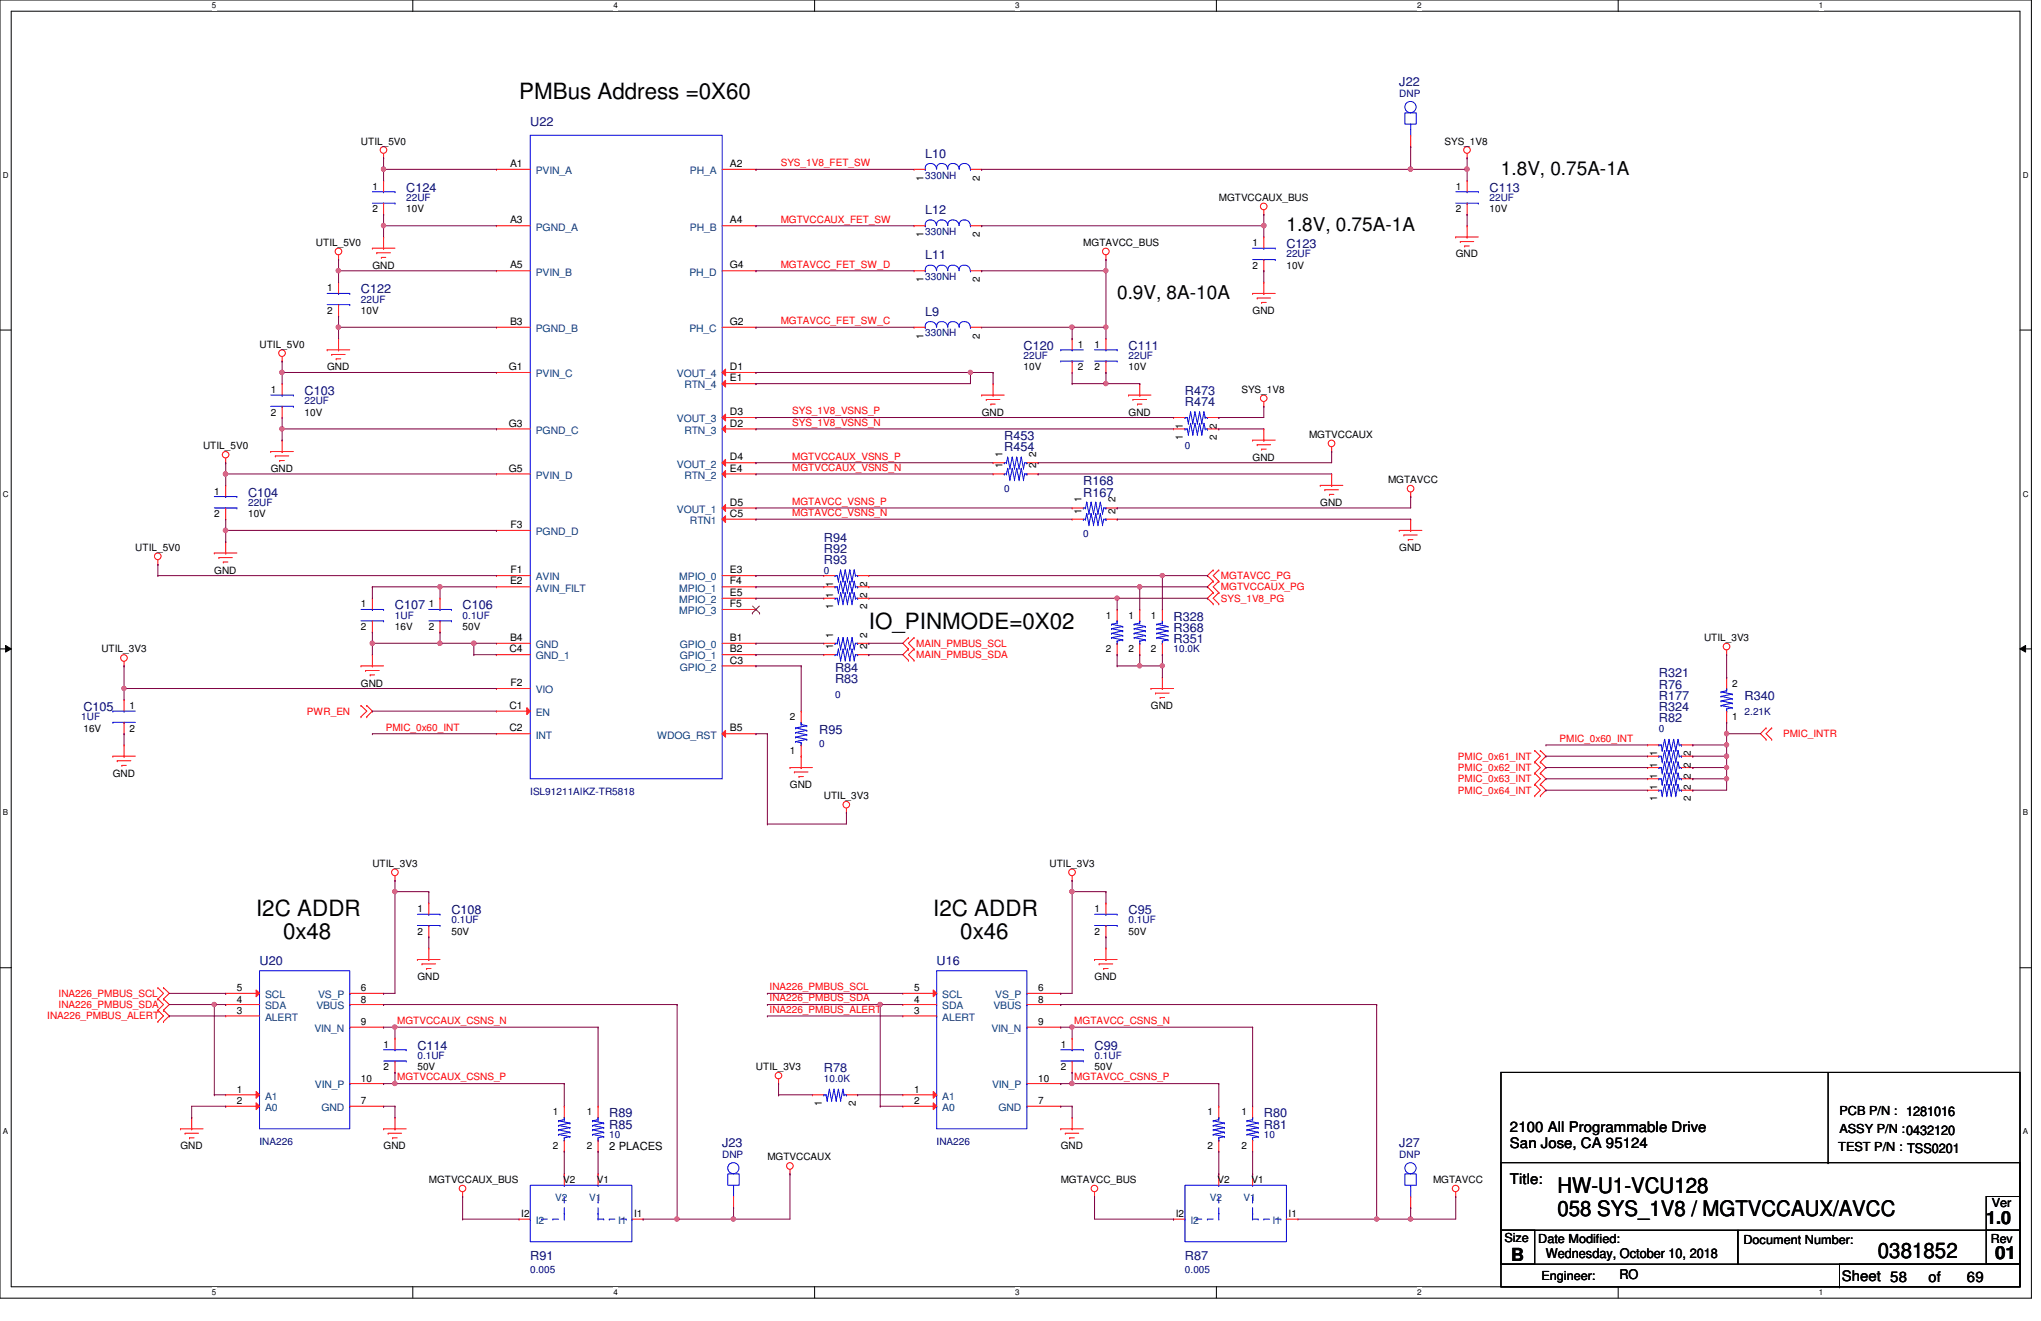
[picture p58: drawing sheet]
<svg xmlns="http://www.w3.org/2000/svg" width="432mm" height="279mm" viewBox="0 0 432 279" stroke-linecap="round" stroke-linejoin="round" font-family="sans-serif">
<defs><g id="words">
<g font-size="4.7">
<text x="109.8" y="20.9">PMBus Address =0X60</text>
<text x="183.8" y="133.1">IO_PINMODE=0X02</text>
<text x="54.2" y="193.8">I2C ADDR</text>
<text x="197.4" y="193.8">I2C ADDR</text>
<text x="59.9" y="198.6">0x48</text>
<text x="203.2" y="198.6">0x46</text>
</g>
<g font-size="4.5">
<text x="329.5" y="252.3">HW-U1-VCU128</text>
<text x="329.5" y="257.1">058 SYS_1V8 / MGTVCCAUX/AVCC</text>
<text x="397.3" y="266">0381852</text>
</g>
<g font-size="4">
<text x="317.5" y="37">1.8V, 0.75A-1A</text>
<text x="272.2" y="48.9">1.8V, 0.75A-1A</text>
<text x="236.3" y="63.3">0.9V, 8A-10A</text>
</g>
<g font-size="3.8">
<text x="420.2" y="259">1.0</text>
<text x="319.7" y="266.6">B</text>
<text x="422.1" y="266.4">01</text>
</g>
<g font-size="3.1">
<text x="319.4" y="239.4">2100 All Programmable Drive</text>
<text x="319.4" y="242.7">San Jose, CA 95124</text>
<text x="319.4" y="250.4">Title:</text>
<text x="389.6" y="270.9">Sheet 58</text>
<text x="408" y="271.1">of</text>
<text x="416.1" y="271.1">69</text>
</g>
<g font-size="2.8">
<text x="327.1" y="266.1">Wednesday, October 10, 2018</text>
<text x="342.6" y="270.4">RO</text>
</g>
<g font-size="2.6" fill="#000080">
<text x="296" y="18.1">J22</text>
<text x="112.2" y="26.7">U22</text>
<text x="195.7" y="33.4">L10</text>
<text x="85.9" y="40.6">C124</text>
<text x="315.1" y="40.6">C113</text>
<text x="195.7" y="45.3">L12</text>
<text x="272.2" y="52.5">C123</text>
<text x="195.7" y="54.9">L11</text>
<text x="76.4" y="62.1">C122</text>
<text x="195.7" y="66.8">L9</text>
<text x="216.5" y="74">C120</text>
<text x="238.8" y="74">C111</text>
<text x="64.4" y="83.5">C103</text>
<text x="250.7" y="83.5">R473</text>
<text x="250.7" y="85.9">R474</text>
<text x="212.5" y="93.1">R453</text>
<text x="212.5" y="95.5">R454</text>
<text x="52.5" y="105">C104</text>
<text x="229.2" y="102.6">R168</text>
<text x="229.2" y="105">R167</text>
<text x="174.3" y="114.6">R94</text>
<text x="174.3" y="119.3">R93</text>
<text x="174.3" y="117">R92</text>
<text x="83.6" y="128.9">C107</text>
<text x="97.9" y="128.9">C106</text>
<text x="248.3" y="131.3">R328</text>
<text x="248.3" y="133.7">R368</text>
<text x="248.3" y="136.1">R351</text>
<text x="176.7" y="142">R84</text>
<text x="350.9" y="143.2">R321</text>
<text x="176.7" y="144.4">R83</text>
<text x="350.9" y="145.6">R76</text>
<text x="350.9" y="148">R177</text>
<text x="369.1" y="148">R340</text>
<text x="17.7" y="150.4">C105</text>
<text x="173.3" y="155.2">R95</text>
<text x="350.9" y="152.8">R82</text>
<text x="350.9" y="150.4">R324</text>
<text x="95.5" y="193.4">C108</text>
<text x="238.8" y="193.4">C95</text>
<text x="54.9" y="204.1">U20</text>
<text x="198.2" y="204.1">U16</text>
<text x="88.3" y="222">C114</text>
<text x="231.6" y="222">C99</text>
<text x="174.3" y="226.8">R78</text>
<text x="128.9" y="238.7">R85</text>
<text x="128.9" y="236.3">R89</text>
<text x="267.4" y="238.7">R81</text>
<text x="267.4" y="236.3">R80</text>
<text x="152.8" y="242.5">J23</text>
<text x="296" y="242.5">J27</text>
<text x="112.2" y="266.4">R91</text>
<text x="250.7" y="266.4">R87</text>
</g>
<g font-size="2.6">
<text x="389.2" y="235.9">PCB P/N : 1281016</text>
<text x="389.2" y="239.7">ASSY P/N :0432120</text>
<text x="388.9" y="243.5">TEST P/N : TSS0201</text>
<text x="421.4" y="255.2">Ver</text>
<text x="318.3" y="262.6">Size</text>
<text x="325.4" y="262.8">Date Modified:</text>
<text x="368.9" y="263.1">Document Number:</text>
<text x="421.2" y="262.8">Rev</text>
<text x="326.1" y="270.7">Engineer:</text>
</g>
<text font-size="2.4" x="128.9" y="243.3">2 PLACES</text>
<g font-size="2.2">
<text x="107.9" y="35.3">A1</text>
<text x="154.4" y="35.3">A2</text>
<text x="107.9" y="47.2">A3</text>
<text x="154.4" y="47.2">A4</text>
<text x="107.9" y="56.8">A5</text>
<text x="154.4" y="56.8">G4</text>
<text x="107.9" y="68.7">B3</text>
<text x="154.4" y="68.7">G2</text>
<text x="107.7" y="78.3">G1</text>
<text x="154.4" y="78.3">D1</text>
<text x="154.4" y="80.6">E1</text>
<text x="154.4" y="87.8">D3</text>
<text x="107.7" y="90.2">G3</text>
<text x="154.4" y="90.2">D2</text>
<text x="107.7" y="99.7">G5</text>
<text x="154.4" y="97.4">D4</text>
<text x="154.4" y="99.7">E4</text>
<text x="154.4" y="106.9">D5</text>
<text x="108" y="111.7">F3</text>
<text x="154.4" y="109.3">C5</text>
<text x="107.9" y="123.6">E2</text>
<text x="108" y="121.2">F1</text>
<text x="154.4" y="123.6">F4</text>
<text x="154.4" y="121.2">E3</text>
<text x="154.4" y="128.4">F5</text>
<text x="154.4" y="126">E5</text>
<text x="107.8" y="138">C4</text>
<text x="107.9" y="135.6">B4</text>
<text x="154.4" y="135.6">B1</text>
<text x="154.4" y="138">B2</text>
<text x="154.4" y="140.3">C3</text>
<text x="107.8" y="149.9">C1</text>
<text x="108" y="145.1">F2</text>
<text x="107.8" y="154.7">C2</text>
<text x="154.4" y="154.7">B5</text>
</g>
<g font-size="2.2" fill="#004080">
<text x="113.4" y="36.8">PVIN_A</text>
<text x="146" y="36.8">PH_A</text>
<text x="113.4" y="48.8">PGND_A</text>
<text x="146" y="48.8">PH_B</text>
<text x="113.4" y="58.3">PVIN_B</text>
<text x="145.8" y="58.3">PH_D</text>
<text x="113.4" y="70.2">PGND_B</text>
<text x="145.8" y="70.2">PH_C</text>
<text x="113.4" y="79.8">PVIN_C</text>
<text x="143.2" y="79.8">VOUT_4</text>
<text x="144.8" y="82.2">RTN_4</text>
<text x="143.2" y="89.3">VOUT_3</text>
<text x="113.4" y="91.7">PGND_C</text>
<text x="144.8" y="91.7">RTN_3</text>
<text x="113.4" y="101.3">PVIN_D</text>
<text x="143.2" y="98.9">VOUT_2</text>
<text x="144.8" y="101.3">RTN_2</text>
<text x="113.4" y="113.2">PGND_D</text>
<text x="143.2" y="108.5">VOUT_1</text>
<text x="146" y="110.8">RTN1</text>
<text x="113.4" y="122.8">AVIN</text>
<text x="113.4" y="125.1">AVIN_FILT</text>
<text x="143.7" y="125.1">MPIO_1</text>
<text x="143.7" y="122.8">MPIO_0</text>
<text x="143.7" y="129.9">MPIO_3</text>
<text x="143.7" y="127.6">MPIO_2</text>
<text x="113.4" y="137.1">GND</text>
<text x="143.8" y="137.1">GPIO_0</text>
<text x="113.4" y="139.5">GND_1</text>
<text x="143.8" y="139.5">GPIO_1</text>
<text x="143.8" y="141.9">GPIO_2</text>
<text x="113.4" y="146.6">VIO</text>
<text x="113.4" y="151.4">EN</text>
<text x="113.4" y="156.2">INT</text>
<text x="139" y="156.2">WDOG_RST</text>
<text x="56.1" y="215.9">ALERT</text>
<text x="56.1" y="213.5">SDA</text>
<text x="56.1" y="211.1">SCL</text>
<text x="66.9" y="213.5">VBUS</text>
<text x="67.3" y="211.1">VS_P</text>
<text x="199.3" y="215.9">ALERT</text>
<text x="199.3" y="213.5">SDA</text>
<text x="199.3" y="211.1">SCL</text>
<text x="210.2" y="213.5">VBUS</text>
<text x="210.6" y="211.1">VS_P</text>
<text x="66.5" y="218.3">VIN_N</text>
<text x="209.8" y="218.3">VIN_N</text>
<text x="56.1" y="232.6">A1</text>
<text x="66.6" y="230.2">VIN_P</text>
<text x="199.3" y="232.6">A1</text>
<text x="209.9" y="230.2">VIN_P</text>
<text x="56.1" y="235">A0</text>
<text x="68" y="235">GND</text>
<text x="199.3" y="235">A0</text>
<text x="211.2" y="235">GND</text>
<text x="113.4" y="258.9">I2</text>
<text x="130.8" y="258.9">I1</text>
<text x="251.9" y="258.9">I2</text>
<text x="269.2" y="258.9">I1</text>
</g>
<g font-size="2.1" fill="#000080">
<text x="296" y="20.6">DNP</text>
<text x="195.7" y="37.8">330NH</text>
<text x="85.9" y="42.5">22UF</text>
<text x="315.1" y="42.5">22UF</text>
<text x="195.7" y="49.7">330NH</text>
<text x="195.7" y="59.2">330NH</text>
<text x="272.2" y="54.4">22UF</text>
<text x="76.4" y="64">22UF</text>
<text x="195.7" y="71.2">330NH</text>
<text x="216.5" y="75.9">22UF</text>
<text x="238.8" y="75.9">22UF</text>
<text x="64.4" y="85.5">22UF</text>
<text x="250.7" y="95">0</text>
<text x="52.5" y="107">22UF</text>
<text x="212.5" y="104.1">0</text>
<text x="229.2" y="113.7">0</text>
<text x="174.3" y="121.3">0</text>
<text x="83.6" y="130.9">1UF</text>
<text x="97.9" y="130.9">0.1UF</text>
<text x="248.3" y="138">10.0K</text>
<text x="176.7" y="147.6">0</text>
<text x="17.2" y="152.4">1UF</text>
<text x="350.9" y="154.7">0</text>
<text x="369.1" y="151.2">2.21K</text>
<text x="173.3" y="158.1">0</text>
<text x="112.2" y="168.1">ISL91211AIKZ-TR5818</text>
<text x="95.5" y="195.3">0.1UF</text>
<text x="238.8" y="195.3">0.1UF</text>
<text x="88.3" y="224">0.1UF</text>
<text x="231.6" y="224">0.1UF</text>
<text x="174.3" y="228.8">10.0K</text>
<text x="54.9" y="242.1">INA226</text>
<text x="128.9" y="240.7">10</text>
<text x="152.8" y="245">DNP</text>
<text x="198.2" y="242.1">INA226</text>
<text x="267.4" y="240.7">10</text>
<text x="296" y="245">DNP</text>
<text x="112.2" y="269.3">0.005</text>
<text x="250.7" y="269.3">0.005</text>
</g>
<g font-size="2.1">
<text x="76.4" y="30.6">UTIL_5V0</text>
<text x="305.6" y="30.6">SYS_1V8</text>
<text x="78.8" y="40.1">1</text>
<text x="195.4" y="38.2" transform="rotate(-90 195.4 38.2)">1</text>
<text x="207.3" y="38.2" transform="rotate(-90 207.3 38.2)">2</text>
<text x="308" y="40.1">1</text>
<text x="78.8" y="44.9">2</text>
<text x="85.9" y="44.9">10V</text>
<text x="257.9" y="42.5">MGTVCCAUX_BUS</text>
<text x="308" y="44.9">2</text>
<text x="315.1" y="44.9">10V</text>
<text x="66.8" y="52.1">UTIL_5V0</text>
<text x="195.4" y="50.1" transform="rotate(-90 195.4 50.1)">1</text>
<text x="207.3" y="50.1" transform="rotate(-90 207.3 50.1)">2</text>
<text x="229.2" y="52.1">MGTAVCC_BUS</text>
<text x="265" y="52.1">1</text>
<text x="78.8" y="56.9">GND</text>
<text x="195.4" y="59.7" transform="rotate(-90 195.4 59.7)">1</text>
<text x="207.3" y="59.7" transform="rotate(-90 207.3 59.7)">2</text>
<text x="265" y="56.9">2</text>
<text x="272.2" y="56.9">10V</text>
<text x="308" y="54.4">GND</text>
<text x="69.2" y="61.6">1</text>
<text x="69.2" y="66.4">2</text>
<text x="76.4" y="66.4">10V</text>
<text x="195.4" y="71.6" transform="rotate(-90 195.4 71.6)">1</text>
<text x="207.3" y="71.6" transform="rotate(-90 207.3 71.6)">2</text>
<text x="265" y="66.4">GND</text>
<text x="54.9" y="73.6">UTIL_5V0</text>
<text x="228" y="73.6">1</text>
<text x="231.6" y="73.6">1</text>
<text x="57.3" y="83.1">1</text>
<text x="69.2" y="78.3">GND</text>
<text x="216.5" y="78.3">10V</text>
<text x="228" y="78.3">2</text>
<text x="231.6" y="78.3">2</text>
<text x="238.8" y="78.3">10V</text>
<text x="262.6" y="83.1">SYS_1V8</text>
<text x="57.3" y="87.9">2</text>
<text x="64.4" y="87.9">10V</text>
<text x="207.7" y="87.9">GND</text>
<text x="238.8" y="87.9">GND</text>
<text x="43" y="95">UTIL_5V0</text>
<text x="250.3" y="93.1" transform="rotate(-90 250.3 93.1)">1</text>
<text x="250.3" y="90.7" transform="rotate(-90 250.3 90.7)">1</text>
<text x="257.4" y="93.1" transform="rotate(-90 257.4 93.1)">2</text>
<text x="257.4" y="90.7" transform="rotate(-90 257.4 90.7)">2</text>
<text x="276.9" y="92.7">MGTVCCAUX</text>
<text x="57.3" y="99.8">GND</text>
<text x="212.1" y="99.1" transform="rotate(-90 212.1 99.1)">1</text>
<text x="212.1" y="96.7" transform="rotate(-90 212.1 96.7)">1</text>
<text x="219.2" y="99.1" transform="rotate(-90 219.2 99.1)">2</text>
<text x="219.2" y="96.7" transform="rotate(-90 219.2 96.7)">2</text>
<text x="265" y="97.5">GND</text>
<text x="45.3" y="104.6">1</text>
<text x="228.8" y="106.2" transform="rotate(-90 228.8 106.2)">1</text>
<text x="236" y="106.2" transform="rotate(-90 236 106.2)">2</text>
<text x="279.3" y="107">GND</text>
<text x="293.7" y="102.2">MGTAVCC</text>
<text x="45.3" y="109.4">2</text>
<text x="52.5" y="109.4">10V</text>
<text x="228.8" y="108.6" transform="rotate(-90 228.8 108.6)">1</text>
<text x="236" y="108.6" transform="rotate(-90 236 108.6)">2</text>
<text x="28.6" y="116.5">UTIL_5V0</text>
<text x="296" y="116.5">GND</text>
<text x="45.3" y="121.3">GND</text>
<text x="176.3" y="124.1" transform="rotate(-90 176.3 124.1)">1</text>
<text x="183.4" y="124.1" transform="rotate(-90 183.4 124.1)">2</text>
<text x="76.4" y="128.5">1</text>
<text x="90.7" y="128.5">1</text>
<text x="176.3" y="128.9" transform="rotate(-90 176.3 128.9)">1</text>
<text x="176.3" y="126.5" transform="rotate(-90 176.3 126.5)">1</text>
<text x="183.4" y="128.9" transform="rotate(-90 183.4 128.9)">2</text>
<text x="183.4" y="126.5" transform="rotate(-90 183.4 126.5)">2</text>
<text x="234" y="130.9">1</text>
<text x="238.8" y="130.9">1</text>
<text x="243.5" y="130.9">1</text>
<text x="76.4" y="133.3">2</text>
<text x="83.6" y="133.3">16V</text>
<text x="90.7" y="133.3">2</text>
<text x="97.9" y="133.3">50V</text>
<text x="176.3" y="137.3" transform="rotate(-90 176.3 137.3)">1</text>
<text x="176.3" y="134.9" transform="rotate(-90 176.3 134.9)">1</text>
<text x="183.4" y="137.3" transform="rotate(-90 183.4 137.3)">2</text>
<text x="183.4" y="134.9" transform="rotate(-90 183.4 134.9)">2</text>
<text x="360.5" y="135.6">UTIL_3V3</text>
<text x="21.5" y="138">UTIL_3V3</text>
<text x="234" y="138">2</text>
<text x="238.8" y="138">2</text>
<text x="243.5" y="138">2</text>
<text x="27.4" y="149.9">1</text>
<text x="76.4" y="145.2">GND</text>
<text x="243.5" y="149.9">GND</text>
<text x="366.5" y="145.2">2</text>
<text x="17.7" y="154.7">16V</text>
<text x="27.4" y="154.7">2</text>
<text x="167.1" y="152.4">2</text>
<text x="366.5" y="152.4">1</text>
<text x="167.1" y="159.5">1</text>
<text x="350.6" y="159.9" transform="rotate(-90 350.6 159.9)">1</text>
<text x="357.7" y="159.9" transform="rotate(-90 357.7 159.9)">2</text>
<text x="23.9" y="164.3">GND</text>
<text x="167.1" y="166.7">GND</text>
<text x="350.6" y="167.1" transform="rotate(-90 350.6 167.1)">1</text>
<text x="350.6" y="164.7" transform="rotate(-90 350.6 164.7)">1</text>
<text x="350.6" y="162.3" transform="rotate(-90 350.6 162.3)">1</text>
<text x="357.7" y="167.1" transform="rotate(-90 357.7 167.1)">2</text>
<text x="357.7" y="164.7" transform="rotate(-90 357.7 164.7)">2</text>
<text x="357.7" y="162.3" transform="rotate(-90 357.7 162.3)">2</text>
<text x="174.3" y="169.1">UTIL_3V3</text>
<text x="350.6" y="169.5" transform="rotate(-90 350.6 169.5)">1</text>
<text x="357.7" y="169.5" transform="rotate(-90 357.7 169.5)">2</text>
<text x="78.8" y="183.4">UTIL_3V3</text>
<text x="222" y="183.4">UTIL_3V3</text>
<text x="88.3" y="193">1</text>
<text x="88.3" y="197.7">2</text>
<text x="95.5" y="197.7">50V</text>
<text x="231.6" y="193">1</text>
<text x="231.6" y="197.7">2</text>
<text x="238.8" y="197.7">50V</text>
<text x="50.1" y="209.6">5</text>
<text x="76.4" y="209.6">6</text>
<text x="88.3" y="207.3">GND</text>
<text x="193.4" y="209.6">5</text>
<text x="219.6" y="209.6">6</text>
<text x="231.6" y="207.3">GND</text>
<text x="50.1" y="214.4">3</text>
<text x="50.1" y="212">4</text>
<text x="76.4" y="212">8</text>
<text x="193.4" y="214.4">3</text>
<text x="193.4" y="212">4</text>
<text x="219.6" y="212">8</text>
<text x="76.4" y="216.8">9</text>
<text x="81.2" y="221.6">1</text>
<text x="219.6" y="216.8">9</text>
<text x="224.4" y="221.6">1</text>
<text x="81.2" y="226.4">2</text>
<text x="88.3" y="226.4">50V</text>
<text x="159.9" y="226.4">UTIL_3V3</text>
<text x="224.4" y="226.4">2</text>
<text x="231.6" y="226.4">50V</text>
<text x="50.1" y="231.1">1</text>
<text x="50.1" y="233.5">2</text>
<text x="76.4" y="233.5">7</text>
<text x="76.4" y="228.8">10</text>
<text x="173.9" y="234" transform="rotate(-90 173.9 234)">1</text>
<text x="181.1" y="234" transform="rotate(-90 181.1 234)">2</text>
<text x="193.4" y="231.1">1</text>
<text x="193.4" y="233.5">2</text>
<text x="219.6" y="233.5">7</text>
<text x="219.6" y="228.8">10</text>
<text x="117" y="235.9">1</text>
<text x="124.1" y="235.9">1</text>
<text x="255.4" y="235.9">1</text>
<text x="262.6" y="235.9">1</text>
<text x="38.2" y="243.1">GND</text>
<text x="81.2" y="243.1">GND</text>
<text x="117" y="243.1">2</text>
<text x="124.1" y="243.1">2</text>
<text x="162.3" y="245.4">MGTVCCAUX</text>
<text x="224.4" y="243.1">GND</text>
<text x="255.4" y="243.1">2</text>
<text x="262.6" y="243.1">2</text>
<text x="90.7" y="250.2">MGTVCCAUX_BUS</text>
<text x="119.1" y="250.2">V2</text>
<text x="126.3" y="250.2">V1</text>
<text x="224.4" y="250.2">MGTAVCC_BUS</text>
<text x="257.6" y="250.2">V2</text>
<text x="264.8" y="250.2">V1</text>
<text x="303.2" y="250.2">MGTAVCC</text>
<text x="110.3" y="257.4">I2</text>
<text x="134.2" y="257.4">I1</text>
<text x="248.8" y="257.4">I2</text>
<text x="272.6" y="257.4">I1</text>
</g>
<g font-size="2.1" fill="#f00">
<text x="165.2" y="35.1">SYS_1V8_FET_SW</text>
<text x="165.2" y="47.1">MGTVCCAUX_FET_SW</text>
<text x="165.2" y="56.6">MGTAVCC_FET_SW_D</text>
<text x="165.2" y="68.5">MGTAVCC_FET_SW_C</text>
<text x="167.6" y="87.6">SYS_1V8_VSNS_P</text>
<text x="167.6" y="90">SYS_1V8_VSNS_N</text>
<text x="167.6" y="97.2">MGTVCCAUX_VSNS_P</text>
<text x="167.6" y="99.6">MGTVCCAUX_VSNS_N</text>
<text x="167.6" y="106.8">MGTAVCC_VSNS_P</text>
<text x="167.6" y="109.1">MGTAVCC_VSNS_N</text>
<text x="258.3" y="122.5">MGTAVCC_PG</text>
<text x="258.3" y="124.9">MGTVCCAUX_PG</text>
<text x="258.3" y="127.3">SYS_1V8_PG</text>
<text x="193.8" y="136.8">MAIN_PMBUS_SCL</text>
<text x="193.8" y="139.2">MAIN_PMBUS_SDA</text>
<text x="64.9" y="151.2">PWR_EN</text>
<text x="81.6" y="154.5">PMIC_0x60_INT</text>
<text x="377.2" y="155.9">PMIC_INTR</text>
<text x="308.4" y="160.7">PMIC_0x61_INT</text>
<text x="329.9" y="156.9">PMIC_0x60_INT</text>
<text x="308.4" y="163.1">PMIC_0x62_INT</text>
<text x="308.4" y="165.5">PMIC_0x63_INT</text>
<text x="308.4" y="167.9">PMIC_0x64_INT</text>
<text x="162.8" y="209.4">INA226_PMBUS_SCL</text>
<text x="10" y="215.6">INA226_PMBUS_ALERT</text>
<text x="12.4" y="210.9">INA226_PMBUS_SCL</text>
<text x="12.4" y="213.2">INA226_PMBUS_SDA</text>
<text x="162.8" y="211.8">INA226_PMBUS_SDA</text>
<text x="162.8" y="214.2">INA226_PMBUS_ALERT</text>
<text x="84" y="216.6">MGTVCCAUX_CSNS_N</text>
<text x="227.3" y="216.6">MGTAVCC_CSNS_N</text>
<text x="84" y="228.5">MGTVCCAUX_CSNS_P</text>
<text x="227.3" y="228.5">MGTAVCC_CSNS_P</text>
</g>
<g font-size="2.1" fill="#004080">
<text x="117.4" y="254">V2</text>
<text x="124.6" y="254">V1</text>
<text x="255.9" y="254">V2</text>
<text x="263.1" y="254">V1</text>
</g>
<g font-size="1.7">
<text x="44.8" y="1.8">5</text>
<text x="129.8" y="1.8">4</text>
<text x="214.8" y="1.8">3</text>
<text x="299.8" y="1.8">2</text>
<text x="384.8" y="1.8">1</text>
<text x=".6" y="37.6">D</text>
<text x="427.9" y="37.6">D</text>
<text x=".6" y="105">C</text>
<text x="427.9" y="105">C</text>
<text x=".6" y="172.5">B</text>
<text x="427.9" y="172.5">B</text>
<text x=".6" y="239.9">A</text>
<text x="427.9" y="239.9">A</text>
<text x="44.8" y="273.9">5</text>
<text x="129.8" y="273.9">4</text>
<text x="214.8" y="273.9">3</text>
<text x="299.8" y="273.9">2</text>
<text x="384.8" y="273.9">1</text>
</g>
</g></defs>
<path d="M0 0h429.8v274.6h-429.8zM2.4 2.4h425v269.8h-425z" fill="none" stroke="#000" stroke-width=".21"/>
<g fill="#fff">
<path d="M44.8 .3h1v1.9h-1z"/>
<path d="M44.8 272.4h1v1.9h-1z"/>
</g>
<path d="M87.3 0v2.4M87.3 272.2v2.3" fill="none" stroke="#000" stroke-width=".21"/>
<g fill="#fff">
<path d="M129.8 .3h.9v1.9h-.9z"/>
<path d="M129.8 272.4h.9v1.9h-.9z"/>
</g>
<path d="M172.3 0v2.4M172.3 272.2v2.3" fill="none" stroke="#000" stroke-width=".21"/>
<g fill="#fff">
<path d="M214.8 .3h.9v1.9h-.9z"/>
<path d="M214.8 272.4h.9v1.9h-.9z"/>
</g>
<path d="M257.3 0v2.4M257.3 272.2v2.3" fill="none" stroke="#000" stroke-width=".21"/>
<g fill="#fff">
<path d="M299.8 .3h.9v1.9h-.9z"/>
<path d="M299.8 272.4h.9v1.9h-.9z"/>
</g>
<path d="M342.3 0v2.4M342.3 272.2v2.3" fill="none" stroke="#000" stroke-width=".21"/>
<g fill="#fff">
<path d="M384.8 .3h.9v1.9h-.9z"/>
<path d="M384.8 272.4h.9v1.9h-.9z"/>
<path d="M.6 36.1h1.2v1.9h-1.2z"/>
<path d="M427.9 36.1h1.3v1.9h-1.3z"/>
<path d="M.6 103.5h1.2v1.9h-1.2z"/>
<path d="M427.9 103.5h1.3v1.9h-1.3z"/>
</g>
<path d="M0 69.8h2.4M427.4 69.8h2.3" fill="none" stroke="#000" stroke-width=".21"/>
<g fill="#fff">
<path d="M.6 170.9h1.1v1.9h-1.1z"/>
<path d="M427.9 170.9h1.2v1.9h-1.2z"/>
</g>
<path d="M0 137.2h2.4M1.2 136.5l1.2 .7-1.2 .7zM427.4 137.2l1.1-.7v1.4zM427.4 137.2h2.3" fill="none" stroke="#000" stroke-width=".21"/>
<path d="M1.2 136.5l1.2 .7-1.2 .7zM427.4 137.2l1.1-.7v1.4z" fill="#000"/>
<g fill="#fff">
<path d="M.6 238.4h1.1v1.9h-1.1z"/>
<path d="M427.9 238.4h1.2v1.9h-1.2z"/>
</g>
<g fill="none" stroke="#000" stroke-width=".21">
<path d="M0 204.7h2.4M427.4 204.7h2.3M317.5 226.8h109.9v45.4h-109.9zM386.8 226.8v19.1M317.5 245.9h109.9v14.3h-109.9zM386.8 245.9h.1M420.2 253.1h7.2v7.1h-7.2zM317.5 260.2h50.2v7.2h-50.2zM317.5 260.2h7.2v7.2h-7.2zM317.5 272.2h71.7M367.7 260.2h59.7v7.2h-59.7zM389.2 267.4h38.2v4.8h-38.2z"/>
<path d="M389.2 272.2h.1M420.2 260.2h7.2v7.2h-7.2z"/>
</g>
<g fill="none" stroke="#f00" stroke-width=".21">
<path d="M81.2 33.4h.1M81.2 32.5v.9M310.4 33.4h.1M310.4 32.5v.9M71.6 54.9h.1M71.6 53.9v1M78.8 52.5h.1M78.8 52.5h4.8M79.7 53.5h.1M79.7 53.5h2.9M80.7 54.4h.1M80.7 54.4h.9"/>
<path d="M81.2 50.1h.1M81.2 52.5h.1M81.2 50.1v2.4M193.4 47.8h.1M193.4 47.8h2.3M205.3 47.8h2.4M207.7 47.8h.1M234 54.9h.1M234 53.9v1M267.4 45.3h.1M267.4 59.7h.1M267.4 44.4v.9"/>
<path d="M267.4 59.7v2.4M308 50.1h.1M308 50.1h4.8M308.9 51.1h.1M308.9 51.1h2.9M309.9 52h.1M309.9 52h1M310.4 47.8h.1M310.4 50.1h.1M310.4 47.8v2.3M59.7 76.4h.1M59.7 75.4v1"/>
<path d="M69.2 74h.1M69.2 74h4.8M70.2 75h.1M70.2 75h2.8M71.1 75.9h.1M71.1 75.9h1M71.6 71.6h.1M71.6 74h.1M71.6 71.6v2.4M265 62.1h.1M265 62.1h4.8M266 63h.1"/>
<path d="M266 63h2.8M266.9 64h.1M266.9 64h1M267.4 62.1h.1M47.8 97.9h.1M47.8 96.9v1M57.3 95.5h.1M57.3 95.5h4.8M58.3 96.4h.1M58.3 96.4h2.8M59.2 97.4h.1M59.2 97.4h1"/>
<path d="M59.7 93.1h.1M59.7 95.5h.1M59.7 93.1v2.4M207.7 83.6h.1M207.7 83.6h4.8M208.7 84.5h.1M208.7 84.5h2.8M209.6 85.5h.1M209.6 85.5h1M210.1 81.2h.1M210.1 83.6h.1M210.1 81.2v2.4"/>
<path d="M238.8 83.6h.1M238.8 83.6h4.7M239.7 84.5h.1M239.7 84.5h2.9M240.7 85.5h.1M240.7 85.5h.9M241.1 81.2h.1M241.1 83.6h.1M241.1 81.2v2.4M265 93.1h.1M265 93.1h4.8M266 94.1h.1"/>
<path d="M266 94.1h2.8M266.9 95h.1M266.9 95h1M267.4 85.9h.1M267.4 90.7h.1M267.4 93.1h.1M267.4 85v.9M267.4 90.7v2.4M281.7 95.5h.1M281.7 94.5v1M33.4 119.4h.1M33.4 118.4v1"/>
<path d="M45.3 117h.1M45.3 117h4.8M46.3 117.9h.1M46.3 117.9h2.8M47.2 118.9h.1M47.2 118.9h1M47.8 114.6h.1M47.8 117h.1M47.8 114.6v2.4M279.3 102.7h.1M279.3 102.7h4.8M280.3 103.6h.1"/>
<path d="M280.3 103.6h2.9M281.3 104.6h.1M281.3 104.6h.9M281.7 100.2h.1M281.7 102.7h.1M281.7 100.2v2.5M296 112.2h.1M296 112.2h4.8M297 113.2h.1M297 113.2h2.8M297.9 114.1h.1M297.9 114.1h1"/>
<path d="M298.4 105h.1M298.4 109.8h.1M298.4 112.2h.1M298.4 104.1v.9M298.4 109.8v2.4M26.2 139.9v.9M78.8 138.5h.1M78.8 126.5h.1M78.8 133.7h.1M78.8 126.5v2.4M78.8 131.3v2.4M78.8 138.5v2.3"/>
<path d="M192.2 134.9h.1M192.2 137.3h.1M192.2 139.7h.1M192.2 134.9l-1.2 1.2 1.2 1.2M192.2 137.3l-1.2 1.2 1.2 1.2M193.4 137.3h.1M193.4 134.9h.1M193.4 139.7h.1M193.4 134.9l-1.2 1.2 1.2 1.2M193.4 137.3l-1.2 1.2 1.2 1.2M256.7 120.6h.1M256.7 122.9h.1"/>
<path d="M256.7 125.3h.1M256.7 127.7h.1M256.7 120.6l-1.3 1.2 1.3 1.1M256.7 122.9l-1.3 1.2 1.3 1.2M256.7 125.3l-1.3 1.2 1.3 1.2M257.9 122.9h.1M257.9 120.6h.1M257.9 125.3h.1M257.9 127.7h.1M257.9 120.6l-1.2 1.2 1.2 1.1M257.9 122.9l-1.2 1.2 1.2 1.2M257.9 125.3l-1.2 1.2 1.2 1.2"/>
<path d="M365.3 138.5h.1M365.3 137.5v1M23.9 159.9h.1M23.9 159.9h4.7M26.2 140.8h.1M26.2 157.6h.1M26.2 159.9h.1M26.2 157.6v2.3M76.4 140.8h.1M76.4 151.6h.1M76.4 149.2h.1M76.4 140.8h4.8"/>
<path d="M76.4 149.2l1.2 1.2-1.2 1.2M77.3 141.8h.1M77.3 141.8h2.9M77.6 149.2h.1M77.6 151.6h.1M77.6 149.2l1.2 1.2-1.2 1.2M78.3 142.7h.1M78.3 142.7h.9M78.8 140.8h.1M169.5 159.9h.1M169.5 159.9v2.4M243.5 145.6h.1"/>
<path d="M243.5 145.6h4.8M244.5 146.6h.1M244.5 146.6h2.9M245.4 147.5h.1M245.4 147.5h1M245.9 143.3h.1M245.9 145.6h.1M245.9 143.3v2.3M324.7 158.7h.1M324.7 158.7l1.2 1.2-1.2 1.3M325.9 158.7h.1M325.9 158.7l1.2 1.2-1.2 1.3"/>
<path d="M373.6 154h.1M373.6 156.4h.1M373.6 154l-1.2 1.2 1.2 1.2M374.8 156.4h.1M374.8 154h.1M374.8 154l-1.2 1.2 1.2 1.2M24.8 160.9h.1M24.8 160.9h2.9M25.8 161.9h.1M25.8 161.9h.9M167.1 162.3h.1M167.1 162.3h4.8"/>
<path d="M168.1 163.3h.1M168.1 163.3h2.8M169 164.3h.1M169 164.3h1M169.5 162.3h.1M179.1 171.9h.1M179.1 170.9v1M324.7 161.2h.1M324.7 163.5h.1M324.7 165.9h.1M324.7 168.3h.1M324.7 161.2l1.2 1.1-1.2 1.2"/>
<path d="M324.7 163.5l1.2 1.2-1.2 1.2M324.7 165.9l1.2 1.2-1.2 1.2M325.9 161.2h.1M325.9 163.5h.1M325.9 165.9h.1M325.9 168.3h.1M325.9 161.2l1.2 1.1-1.2 1.2M325.9 163.5l1.2 1.2-1.2 1.2M325.9 165.9l1.2 1.2-1.2 1.2M83.6 186.2h.1M83.6 185.3v.9M226.8 186.2h.1"/>
<path d="M226.8 185.3v.9M33.4 211.3h.1M33.4 208.9h.1M33.4 213.7h.1M33.4 216.1h.1M33.4 208.9l1.2 1.2-1.2 1.2M33.4 211.3l1.2 1.2-1.2 1.2M33.4 213.7l1.2 1.2-1.2 1.2M34.6 208.9h.1M34.6 211.3h.1M34.6 213.7h.1M34.6 216.1h.1"/>
<path d="M34.6 208.9l1.2 1.2-1.2 1.2M34.6 211.3l1.2 1.2-1.2 1.2M34.6 213.7l1.2 1.2-1.2 1.2M83.6 219.6h.1M83.6 219.6v2.4M88.3 202.9h.1M88.3 202.9h4.8M89.3 203.9h.1M89.3 203.9h2.9M90.3 204.9h.1M90.3 204.9h.9M90.7 200.5h.1"/>
<path d="M90.7 202.9h.1M90.7 200.5v2.4M231.6 202.9h.1M231.6 202.9h4.7M232.5 203.9h.1M232.5 203.9h2.9M233.5 204.9h.1M233.5 204.9h.9M234 200.5h.1M234 202.9h.1M234 200.5v2.4M38.2 238.8h.1"/>
<path d="M38.2 238.8h4.8M39.2 239.7h.1M39.2 239.7h2.8M40.6 236.3h.1M40.6 238.8h.1M40.6 236.3v2.5M81.2 238.8h.1M81.2 238.8h4.7M82.1 239.7h.1M82.1 239.7h2.9M83.6 236.3h.1M83.6 238.8h.1"/>
<path d="M83.6 226.8h.1M83.6 224.4v2.4M83.6 236.3v2.5M164.7 229.2h.1M164.7 228.2v1M224.4 238.8h.1M224.4 238.8h4.8M225.4 239.7h.1M225.4 239.7h2.8M226.8 236.3h.1M226.8 238.8h.1M226.8 236.3v2.5"/>
<path d="M257.9 234h.1M257.9 234v2.3M40.1 240.7h.1M40.1 240.7h1M83.1 240.7h.1M83.1 240.7h.9M97.9 253.1h.1M97.9 252.1v1M167.1 248.3h.1M167.1 247.4v.9M226.3 240.7h.1M226.3 240.7h1"/>
<path d="M231.6 253.1h.1M231.6 252.1v1M257.9 243.5h.1M257.9 241.1v2.4M308 253.1h.1M308 252.1v1"/>
<circle cx="81.1" cy="31.7" r=".7"/>
<circle cx="310.4" cy="31.7" r=".7"/>
<circle cx="71.6" cy="53.2" r=".7"/>
<circle cx="234" cy="53.2" r=".7"/>
<circle cx="267.4" cy="43.7" r=".7"/>
<circle cx="59.7" cy="74.7" r=".7"/>
<circle cx="47.7" cy="96.2" r=".69"/>
<circle cx="267.4" cy="84.2" r=".69"/>
<circle cx="281.7" cy="93.8" r=".7"/>
<circle cx="33.4" cy="117.7" r=".7"/>
<circle cx="298.4" cy="103.3" r=".7"/>
<circle cx="26.2" cy="139.2" r=".7"/>
<circle cx="365.3" cy="136.8" r=".7"/>
<circle cx="179" cy="170.2" r=".7"/>
<circle cx="83.5" cy="184.5" r=".7"/>
<circle cx="226.8" cy="184.5" r=".7"/>
<circle cx="164.7" cy="227.5" r=".69"/>
<circle cx="97.9" cy="251.4" r=".69"/>
<circle cx="167.1" cy="246.6" r=".7"/>
<circle cx="231.5" cy="251.4" r=".69"/>
<circle cx="308" cy="251.4" r=".69"/>
</g>
<g fill="none" stroke="#00f" stroke-width=".21">
<path d="M195.7 47.8h.1M196.9 46.5a1.01 1.01 0 0 0-1.2 1.2M197 46.5a1.14 1.14 0 0 1 1.1 1.2M199.3 46.5a.98 .98 0 0 0-1.1 1.2M199.3 46.5a1.24 1.24 0 0 1 1.2 1.2 .98 .98 0 0 1 1.2-1.2M201.7 46.5a1.18 1.18 0 0 1 1.2 1.2M202.9 47.7a1.16 1.16 0 0 1 1.2-1.2 1.16 1.16 0 0 1 1.2 1.2M205.3 47.8h.1M76.4 131.3h4.8M76.4 128.9h4.8M78.8 131.3h.1M78.8 128.9h.1"/>
<path d="M81.2 131.3h.1M81.2 128.9h.1M54.9 205.3h19.1v33.5h-19.1zM54.9 214.9h.1M54.9 212.5h.1M54.9 210.1h.1M74 217.3h.1M74 212.5h.1M74 210.1h.1M54.9 231.6h.1M54.9 234h.1M74 229.2h.1"/>
<path d="M74 234h.1M81.2 224.4h4.7M81.2 222h4.7M83.6 224.4h.1M83.6 222h.1M85.9 224.4h.1M85.9 222h.1M256.7 239.9h.1M256.7 239h.1M256.7 238h.1M256.7 237.1h.1M256.7 237.1l2.3 .4"/>
<path d="M256.7 239.9l2.3 .5M256.7 239l2.3 .5M256.7 238l2.3 .5M257.9 236.3h.1M257.9 236.8h.1M257.9 236.3v.5M257.9 236.8l-1.2 .3M259 237.5h.1M259 239.5h.1M259 238.5h.1M259 239.5l-2.3 .4M259 238.5l-2.3 .5"/>
<path d="M259 237.5l-2.3 .5M257.9 241.1h.1M257.9 240.7h.1M257.9 240.7v.4M259 240.4h.1M259 240.4l-1.1 .3"/>
</g>
<path d="M54.2 230.8l.7 .8-.7 .7z" fill="#f00"/>
<path d="M47.8 231.6h.1M47.8 231.6h7.1M54.2 230.8l.7 .8-.7 .7z" fill="none" stroke="#f00" stroke-width=".21"/>
<path d="M54.2 233.3l.7 .7-.7 .7z" fill="#f00"/>
<path d="M47.8 214.9h.1M47.8 212.5h.1M47.8 214.9h7.1M47.8 212.5h7.1M47.8 234h.1M47.8 234h7.1M54.2 233.3l.7 .7-.7 .7z" fill="none" stroke="#f00" stroke-width=".21"/>
<path d="M54.2 209.4l.7 .7-.7 .7z" fill="#f00"/>
<g fill="none" stroke="#f00" stroke-width=".21">
<path d="M105 35.8h.1M105 35.8h7.2M152.8 35.8h7.1M159.9 35.8h.1M193.4 35.8h.1M193.4 35.8h2.3M205.3 35.8h2.4M207.7 35.8h.1M105 47.8h.1M105 57.3h.1M105 57.3h7.2M105 47.8h7.2"/>
<path d="M152.8 47.8h7.1M159.9 47.8h.1M193.4 57.3h.1M193.4 57.3h2.3M205.3 57.3h2.4M207.7 57.3h.1M105 69.2h.1M105 69.2h7.2M59.7 81.2h.1M59.7 88.3h.1M59.7 81.2v2.4M59.7 85.9v2.4"/>
<path d="M210.1 97.9h.1M210.1 97.9h2.4M217.3 97.9h2.3M219.6 97.9h.1M210.1 100.2h.1M210.1 100.2h2.4M217.3 100.2h2.3M219.6 100.2h.1M105 136.1h.1M105 136.1h7.2M152.8 136.1h7.1M152.8 138.5h7.1"/>
<path d="M159.9 136.1h.1M159.9 138.5h.1M236.3 128.9h.1M236.3 138.5h.1M236.3 128.9v2.4M236.3 136.1v2.4M241.1 128.9h.1M241.1 138.5h.1M241.1 128.9v2.4M241.1 136.1v2.4M169.5 159.9h.1M169.5 150.4h.1"/>
<path d="M169.5 150.4v2.4M169.5 157.6v2.3M348.6 164.7h.1M348.6 164.7h2.3M355.7 164.7h2.4M358.1 164.7h.1M47.8 210.1h.1M47.8 210.1h7.1M54.2 209.4l.7 .7-.7 .7zM74 210.1h7.2M74 212.5h7.2M74 217.3h7.2"/>
<path d="M81.2 210.1h.1M81.2 212.5h.1M81.2 217.3h.1M74 234h7.2M74 229.2h7.2M81.2 234h.1M81.2 229.2h.1M126.5 234h.1M126.5 234v2.3M126.5 243.5h.1M126.5 241.1v2.4M248.3 257.9h.1"/>
<path d="M248.3 257.9h2.4M257.9 248.3h.1M257.9 248.3v2.4M265 248.3h.1M265 248.3v2.4M272.2 257.9h2.4M274.6 257.9h.1"/>
</g>
<g fill="none" stroke="#00f" stroke-width=".21">
<path d="M112.2 28.6h40.6v136.1h-40.6zM195.7 35.8h.1M196.9 34.6a1.01 1.01 0 0 0-1.2 1.2M197 34.6a1.14 1.14 0 0 1 1.1 1.2M199.3 34.6a.98 .98 0 0 0-1.1 1.2M199.3 34.6a1.24 1.24 0 0 1 1.2 1.2 .98 .98 0 0 1 1.2-1.2M201.7 34.6a1.18 1.18 0 0 1 1.2 1.2M202.9 35.8a1.16 1.16 0 0 1 1.2-1.2 1.16 1.16 0 0 1 1.2 1.2M205.3 35.8h.1M195.7 57.3h.1M196.9 56.1a.98 .98 0 0 0-1.2 1.1M197 56.1a1.14 1.14 0 0 1 1.1 1.2"/>
<path d="M199.3 56.1a.96 .96 0 0 0-1.1 1.1M199.3 56.1a1.14 1.14 0 0 1 1.2 1.2M201.7 56.1a.96 .96 0 0 0-1.2 1.1M201.7 56.1a1.17 1.17 0 0 1 1.2 1.2M202.9 57.2a1.16 1.16 0 0 1 1.2-1.1 1.16 1.16 0 0 1 1.2 1.1v.1M205.3 57.3h.1M57.3 85.9h4.8M57.3 83.6h4.8M59.7 85.9h.1M59.7 83.6h.1M62.1 85.9h.1M62.1 83.6h.1"/>
<path d="M212.5 97.9h.1M212.5 97.9h.4M212.9 97.9h.1M213.2 96.7h.1M213.2 99.1h.1M213.2 96.7l.5 2.4M213.2 96.7l-.3 1.2M213.2 99.1l.5 2.4M213.2 99.1l-.3 1.1M213.7 99.1h.1M214.2 96.7h.1M214.2 99.1h.1"/>
<path d="M214.2 96.7l.4 2.4M214.2 96.7l-.5 2.4M214.2 99.1l.4 2.4M214.2 99.1l-.5 2.4M214.6 99.1h.1M215.1 96.7h.1M215.1 99.1h.1M215.1 96.7l.5 2.4M215.1 96.7l-.5 2.4M215.1 99.1l.5 2.4M215.1 99.1l-.5 2.4M215.6 99.1h.1"/>
<path d="M216.1 96.7h.1M216.1 99.1h.1M216.1 96.7l.4 2.4M216.1 96.7l-.5 2.4M216.1 99.1l.4 2.4M216.1 99.1l-.5 2.4M216.5 99.1h.1M216.8 97.9h.1M216.8 97.9h.5M216.8 97.9l-.3 1.2M217.3 97.9h.1M212.5 100.2h.1"/>
<path d="M212.5 100.2h.4M212.9 100.2h.1M213.7 101.5h.1M214.6 101.5h.1M215.6 101.5h.1M216.5 101.5h.1M216.8 100.2h.1M216.8 100.2h.5M216.8 100.2l-.3 1.3M217.3 100.2h.1M235.2 134.9h.1M235.2 133.9h.1"/>
<path d="M235.2 133h.1M235.2 132h.1M235.2 133.9l2.3 .5M235.2 132l2.3 .5M235.2 134.9l2.3 .4M235.2 133l2.3 .4M236.3 131.3h.1M236.3 136.1h.1M236.3 135.6h.1M236.3 131.8h.1M236.3 131.3v.5M236.3 135.6v.5"/>
<path d="M236.3 131.8l-1.1 .2M237.5 132.5h.1M237.5 135.3h.1M237.5 134.4h.1M237.5 133.4h.1M237.5 135.3l-1.2 .3M237.5 134.4l-2.3 .5M237.5 133.4l-2.3 .5M237.5 132.5l-2.3 .5M239.9 134.9h.1M239.9 133.9h.1M239.9 133h.1"/>
<path d="M239.9 132h.1M239.9 132l2.4 .5M239.9 134.9l2.4 .4M239.9 133.9l2.4 .5M239.9 133l2.4 .4M241.1 131.3h.1M241.1 136.1h.1M241.1 135.6h.1M241.1 131.8h.1M241.1 131.3v.5M241.1 135.6v.5M241.1 131.8l-1.2 .2"/>
<path d="M242.3 132.5h.1M242.3 135.3h.1M242.3 134.4h.1M242.3 133.4h.1M242.3 135.3l-1.2 .3M242.3 134.4l-2.4 .5M242.3 133.4l-2.4 .5M242.3 132.5l-2.4 .5M168.3 154h.1M168.3 154.9h.1M168.3 155.9h.1M168.3 156.8h.1"/>
<path d="M168.3 154l2.4 .5M168.3 154.9l2.4 .5M168.3 155.9l2.4 .5M168.3 156.8l1.2 .3M169.5 157.6h.1M169.5 152.8h.1M169.5 153.2h.1M169.5 157.1h.1M169.5 152.8v.4M169.5 157.1v.5M169.5 153.2l1.2 .3M170.7 156.4h.1"/>
<path d="M170.7 153.5h.1M170.7 154.5h.1M170.7 155.4h.1M170.7 156.4l-2.4 .4M170.7 153.5l-2.4 .5M170.7 154.5l-2.4 .4M170.7 155.4l-2.4 .5M350.9 164.7h.1M350.9 164.7h.6M351.5 164.7h.1M351.5 164.7l.2 1.2M351.7 165.9h.1"/>
<path d="M352.2 163.5h.1M352.2 163.5l-.5 2.4M352.2 163.5l.4 2.4M352.6 165.9h.1M353.1 163.5h.1M353.1 163.5l.5 2.4M353.1 163.5l-.5 2.4M353.6 165.9h.1M354.1 163.5h.1M354.1 163.5l.4 2.4M354.1 163.5l-.5 2.4M354.5 165.9h.1"/>
<path d="M355 163.5h.1M355 163.5l.3 1.2M355 163.5l-.5 2.4M355.3 164.7h.1M355.3 164.7h.4M355.7 164.7h.1M125.3 239.9h.1M125.3 239h.1M125.3 238h.1M125.3 237.1h.1M125.3 237.1l2.4 .4M125.3 239.9l2.4 .5"/>
<path d="M125.3 239l2.4 .5M125.3 238l2.4 .5M126.5 236.3h.1M126.5 236.8h.1M126.5 236.3v.5M126.5 236.8l-1.2 .3M127.7 237.5h.1M127.7 239.5h.1M127.7 238.5h.1M127.7 239.5l-2.4 .4M127.7 238.5l-2.4 .5M127.7 237.5l-2.4 .5"/>
<path d="M126.5 241.1h.1M126.5 240.7h.1M126.5 240.7v.4M127.7 240.4h.1M127.7 240.4l-1.2 .3M250.7 250.7h21.5v11.9h-21.5zM250.7 257.9h.1M253.1 257.9h.1M253.1 257.9h1.2M255.4 257.9h.1M255.4 257.9h1.3M257.9 250.7h.1"/>
<path d="M257.9 254.3h.1M257.9 256.7h.1M257.9 257.9h.1M257.9 253.1v1.2M257.9 255.4v2.5M265 250.7h.1M265 257.9h.1M265 256.7h.1M265 254.3h.1M265 257.9h1.2M265 253.1v1.2M265 255.4v2.5"/>
<path d="M266.2 257.9h.1M267.4 257.9h.1M267.4 257.9h1.2M269.8 257.9h1.2M271 257.9h.1M272.2 257.9h.1"/>
</g>
<path d="M152.8 155.2l.7-.7v1.4z" fill="#f00"/>
<g fill="none" stroke="#f00" stroke-width=".21">
<path d="M152.8 57.3h7.1M159.9 57.3h.1M105 78.8h.1M105 78.8h7.2M152.8 69.2h7.1M159.9 69.2h.1M105 90.7h.1M105 90.7h7.2M105 112.2h.1M105 112.2h7.2M105 121.8h.1M105 121.8h7.2"/>
<path d="M152.8 128.9h7.1M152.8 124.1h7.1M159.9 128.9h.1M159.9 124.1h.1M105 155.2h.1M105 145.6h.1M105 155.2h7.2M105 145.6h7.2M152.8 155.2l.7-.7v1.4zM152.8 155.2h7.1M152.8 140.8h7.1M159.9 155.2h.1"/>
<path d="M159.9 140.8h.1"/>
</g>
<path d="M159.2 129.7h.1M159.2 128.2l1.5 1.5M160.7 128.2l-1.5 1.5M160.7 129.7h.1" fill="none" stroke="#804000" stroke-width=".21"/>
<path d="M152.8 88.3l.7-.7v1.4z" fill="#f00"/>
<path d="M152.8 88.3l.7-.7v1.4zM152.8 88.3h7.1M159.9 88.3h.1M105 100.2h.1M105 100.2h7.2M152.8 121.8h7.1M159.9 121.8h.1" fill="none" stroke="#f00" stroke-width=".21"/>
<path d="M152.8 78.8l.7-.7v1.4z" fill="#f00"/>
<path d="M152.8 78.8l.7-.7v1.4zM152.8 78.8h7.1M159.9 78.8h.1" fill="none" stroke="#f00" stroke-width=".21"/>
<path d="M152.8 97.9l.7-.7v1.4z" fill="#f00"/>
<path d="M152.8 97.9l.7-.7v1.4zM152.8 97.9h7.1M159.9 97.9h.1" fill="none" stroke="#f00" stroke-width=".21"/>
<path d="M152.8 100.2l.7-.7v1.5z" fill="#f00"/>
<path d="M152.8 100.2l.7-.7v1.5zM152.8 100.2h7.1M159.9 100.2h.1" fill="none" stroke="#f00" stroke-width=".21"/>
<path d="M152.8 81.2l.7-.8v1.5z" fill="#f00"/>
<path d="M152.8 81.2l.7-.8v1.5zM152.8 81.2h7.1M159.9 81.2h.1" fill="none" stroke="#f00" stroke-width=".21"/>
<path d="M152.8 90.7l.7-.7v1.4z" fill="#f00"/>
<path d="M152.8 90.7l.7-.7v1.4zM152.8 90.7h7.1M159.9 90.7h.1" fill="none" stroke="#f00" stroke-width=".21"/>
<path d="M152.8 107.4l.7-.7v1.5z" fill="#f00"/>
<path d="M152.8 107.4l.7-.7v1.5zM152.8 107.4h7.1M159.9 107.4h.1M105 124.1h.1M105 124.1h7.2M152.8 126.5h7.1M159.9 126.5h.1" fill="none" stroke="#f00" stroke-width=".21"/>
<path d="M152.8 109.8l.7-.7v1.4z" fill="#f00"/>
<path d="M152.8 109.8l.7-.7v1.4zM152.8 109.8h7.1M159.9 109.8h.1M105 138.5h.1M105 138.5h7.2" fill="none" stroke="#f00" stroke-width=".21"/>
<path d="M111.5 149.7l.7 .7-.7 .7z" fill="#f00"/>
<g fill="none" stroke="#f00" stroke-width=".21">
<path d="M267.4 50.1h.1M267.4 57.3h.1M267.4 50.1v2.4M267.4 54.9v2.4M234 71.6h.1M234 78.8h.1M234 71.6v2.4M234 76.4v2.4M248.3 90.7h.1M248.3 90.7h2.4M255.4 90.7h2.5M257.9 90.7h.1"/>
<path d="M174.3 126.5h.1M174.3 121.8h.1M174.3 126.5h2.4M174.3 121.8h2.4M181.4 126.5h2.4M181.4 121.8h2.4M183.8 126.5h.1M183.8 121.8h.1M105 150.4h.1M105 150.4h7.2M111.5 149.7l.7 .7-.7 .7zM348.6 162.3h.1"/>
<path d="M348.6 167.1h.1M348.6 162.3h2.3M348.6 167.1h2.3M355.7 162.3h2.4M355.7 167.1h2.4M358.1 162.3h.1M358.1 167.1h.1M226.8 219.6h.1M226.8 219.6v2.4M226.8 226.8h.1M226.8 224.4v2.4M298.4 255.4h.1"/>
<path d="M298.4 253.1v2.3"/>
</g>
<g fill="none" stroke="#00f" stroke-width=".21">
<path d="M265 54.9h4.8M265 52.5h4.8M267.4 54.9h.1M267.4 52.5h.1M269.8 54.9h.1M269.8 52.5h.1M231.6 76.4h4.7M231.6 74h4.7M234 76.4h.1M234 74h.1M236.3 76.4h.1M236.3 74h.1"/>
<path d="M250.7 90.7h.1M250.7 90.7h.5M251.2 90.7h.1M251.2 90.7l.2 1.2M251.4 91.9h.1M251.9 89.5h.1M251.9 89.5l-.5 2.4M251.9 89.5l.4 2.4M252.3 91.9h.1M252.8 89.5h.1M252.8 89.5l.5 2.4M252.8 89.5l-.5 2.4"/>
<path d="M253.3 91.9h.1M253.8 89.5h.1M253.8 89.5l.5 2.4M253.8 89.5l-.5 2.4M254.3 91.9h.1M254.7 89.5h.1M254.7 89.5l.3 1.2M254.7 89.5l-.4 2.4M255 90.7h.1M255 90.7h.4M255.4 90.7h.1M176.7 126.5h.1"/>
<path d="M176.7 121.8h.1M176.7 126.5h.4M176.7 121.8h.4M177.1 126.5h.1M177.1 121.8h.1M177.1 126.5l.3 1.2M177.1 121.8l.3 1.1M177.4 127.7h.1M177.4 122.9h.1M177.8 125.3h.1M177.8 120.6h.1M177.8 125.3l-.4 2.4"/>
<path d="M177.8 125.3l.6 2.4M177.8 120.6l-.4 2.3M177.8 120.6l.6 2.3M178.4 127.7h.1M178.4 122.9h.1M178.8 125.3h.1M178.8 120.6h.1M178.8 120.6l.5 2.3M178.8 125.3l.5 2.4M178.8 125.3l-.4 2.4M178.8 120.6l-.4 2.3M179.3 127.7h.1"/>
<path d="M179.3 122.9h.1M179.8 125.3h.1M179.8 120.6h.1M179.8 125.3l.5 2.4M179.8 125.3l-.5 2.4M179.8 120.6l.5 2.3M179.8 120.6l-.5 2.3M180.3 127.7h.1M180.3 122.9h.1M180.7 125.3h.1M180.7 120.6h.1M180.7 125.3l.3 1.2"/>
<path d="M180.7 125.3l-.4 2.4M180.7 120.6l.3 1.2M180.7 120.6l-.4 2.3M181 126.5h.1M181 121.8h.1M181 126.5h.4M181 121.8h.4M181.4 126.5h.1M181.4 121.8h.1M350.9 162.3h.1M350.9 167.1h.1M350.9 162.3h.6"/>
<path d="M350.9 167.1h.6M351.5 162.3h.1M351.5 167.1h.1M351.5 162.3l.2 1.2M351.5 167.1l.2 1.2M351.7 163.5h.1M351.7 168.3h.1M352.2 161.2h.1M352.2 165.9h.1M352.2 161.2l-.5 2.3M352.2 161.2l.4 2.3M352.2 165.9l-.5 2.4"/>
<path d="M352.2 165.9l.4 2.4M352.6 163.5h.1M352.6 168.3h.1M353.1 161.2h.1M353.1 165.9h.1M353.1 161.2l.5 2.3M353.1 161.2l-.5 2.3M353.1 165.9l.5 2.4M353.1 165.9l-.5 2.4M353.6 163.5h.1M353.6 168.3h.1M354.1 161.2h.1"/>
<path d="M354.1 165.9h.1M354.1 161.2l.4 2.3M354.1 161.2l-.5 2.3M354.1 165.9l.4 2.4M354.1 165.9l-.5 2.4M354.5 163.5h.1M354.5 168.3h.1M355 161.2h.1M355 165.9h.1M355 161.2l.3 1.1M355 161.2l-.5 2.3M355 165.9l.3 1.2"/>
<path d="M355 165.9l-.5 2.4M355.3 162.3h.1M355.3 167.1h.1M355.3 162.3h.4M355.3 167.1h.4M355.7 162.3h.1M355.7 167.1h.1M198.2 205.3h19.1v33.5h-19.1zM198.2 214.9h.1M198.2 212.5h.1M198.2 210.1h.1M217.3 217.3h.1"/>
<path d="M217.3 212.5h.1M217.3 210.1h.1M198.2 231.6h.1M198.2 234h.1M217.3 229.2h.1M217.3 234h.1M224.4 224.4h4.8M224.4 222h4.8M226.8 224.4h.1M226.8 222h.1M229.2 224.4h.1M229.2 222h.1"/>
<path d="M297.2 248.3h2.4v2.4h-2.4zM298.4 253.1h.1M298.4 250.7h.1M298.4 250.7v2.4"/>
<circle cx="298.4" cy="247.1" r="1.18"/>
</g>
<path d="M197.4 230.8l.8 .8-.8 .7z" fill="#f00"/>
<path d="M191 231.6h.1M191 231.6h7.2M197.4 230.8l.8 .8-.8 .7z" fill="none" stroke="#f00" stroke-width=".21"/>
<path d="M197.4 233.3l.8 .7-.8 .7z" fill="#f00"/>
<path d="M191 214.9h.1M191 212.5h.1M191 214.9h7.2M191 212.5h7.2M191 234h.1M191 234h7.2M197.4 233.3l.8 .7-.8 .7z" fill="none" stroke="#f00" stroke-width=".21"/>
<path d="M197.4 209.4l.8 .7-.8 .7z" fill="#f00"/>
<g fill="none" stroke="#f00" stroke-width=".21">
<path d="M81.2 38.2h.1M81.2 38.2v2.4M298.4 31h.1M298.4 28.6v2.4M310.4 38.2h.1M310.4 38.2v2.4M71.6 59.7h.1M71.6 59.7v2.4M81.2 45.3h.1M81.2 43v2.3M310.4 45.3h.1M310.4 43v2.3"/>
<path d="M71.6 66.8h.1M71.6 64.4v2.4M193.4 69.2h.1M193.4 69.2h2.3M205.3 69.2h2.4M207.7 69.2h.1M226.8 71.6h.1M226.8 78.8h.1M226.8 71.6v2.4M226.8 76.4v2.4M248.3 88.3h.1M248.3 88.3h2.4"/>
<path d="M255.4 88.3h2.5M257.9 88.3h.1M47.8 102.7h.1M47.8 109.8h.1M47.8 102.7v2.3M47.8 107.4v2.4M226.8 107.4h.1M226.8 109.8h.1M226.8 107.4h2.4M226.8 109.8h2.4M234 107.4h2.3M234 109.8h2.3"/>
<path d="M236.3 107.4h.1M236.3 109.8h.1M93.1 126.5h.1M93.1 133.7h.1M93.1 126.5v2.4M93.1 131.3v2.4M174.3 136.1h.1M174.3 124.1h.1M174.3 138.5h.1M174.3 136.1h2.4M174.3 124.1h2.4M174.3 138.5h2.4"/>
<path d="M181.4 136.1h2.4M181.4 124.1h2.4M181.4 138.5h2.4M183.8 136.1h.1M183.8 124.1h.1M183.8 138.5h.1M245.9 128.9h.1M245.9 138.5h.1M245.9 128.9v2.4M245.9 136.1v2.4M26.2 148h.1M26.2 155.2h.1"/>
<path d="M26.2 148v2.4M26.2 152.8v2.4M348.6 157.6h.1M348.6 159.9h.1M348.6 157.6h2.3M348.6 159.9h2.3M355.7 157.6h2.4M355.7 159.9h2.4M358.1 157.6h.1M358.1 159.9h.1M365.3 152.8h.1M365.3 143.3h.1"/>
<path d="M365.3 143.3v2.3M365.3 150.4v2.4M90.7 191h.1M90.7 198.2h.1M90.7 191v2.4M90.7 195.7v2.5M234 191h.1M234 198.2h.1M234 191v2.4M234 195.7v2.5M191 210.1h.1M191 210.1h7.2"/>
<path d="M197.4 209.4l.8 .7-.8 .7zM217.3 210.1h7.1M217.3 212.5h7.1M217.3 217.3h7.1M224.4 210.1h.1M224.4 212.5h.1M224.4 217.3h.1M119.4 234h.1M119.4 234v2.3M171.9 231.6h.1M171.9 231.6h2.4M179.1 231.6h2.3"/>
<path d="M181.4 231.6h.1M217.3 234h7.1M217.3 229.2h7.1M224.4 234h.1M224.4 229.2h.1M265 234h.1M265 234v2.3M109.8 257.9h.1M109.8 257.9h2.4M119.4 248.3h.1M119.4 243.5h.1M119.4 241.1v2.4"/>
<path d="M119.4 248.3v2.4M126.5 248.3h.1M126.5 248.3v2.4M133.7 257.9h2.4M136.1 257.9h.1M155.2 255.4h.1M155.2 253.1v2.3M265 243.5h.1M265 241.1v2.4"/>
</g>
<g fill="none" stroke="#00f" stroke-width=".21">
<path d="M297.2 23.9h2.4v2.3h-2.4zM298.4 28.6h.1M298.4 26.2h.1M298.4 26.2v2.4M78.8 43h4.8M78.8 40.6h4.8M81.2 43h.1M81.2 40.6h.1M83.6 43h.1M83.6 40.6h.1M308 43h4.8M308 40.6h4.8"/>
<path d="M310.4 43h.1M310.4 40.6h.1M312.8 43h.1M312.8 40.6h.1M69.2 64.4h4.8M69.2 62.1h4.8M71.6 64.4h.1M71.6 62.1h.1M74 64.4h.1M74 62.1h.1M195.7 69.2h.1M196.9 68a.98 .98 0 0 0-1.2 1.2"/>
<path d="M197 68a1.14 1.14 0 0 1 1.1 1.2M199.3 68a.96 .96 0 0 0-1.1 1.2M199.3 68a1.14 1.14 0 0 1 1.2 1.2M201.7 68a.96 .96 0 0 0-1.2 1.2M201.7 68a1.17 1.17 0 0 1 1.2 1.2M202.9 69.2a1.16 1.16 0 0 1 1.2-1.2 1.16 1.16 0 0 1 1.2 1.2M205.3 69.2h.1M224.4 76.4h.1M224.4 74h.1M224.4 76.4h4.8M224.4 74h4.8M226.8 76.4h.1"/>
<path d="M226.8 74h.1M250.7 88.3h.1M250.7 88.3h.5M251.2 88.3h.1M251.2 88.3l.2 1.2M251.4 89.5h.1M251.9 87.1h.1M251.9 87.1l-.5 2.4M251.9 87.1l.4 2.4M252.3 89.5h.1M252.8 87.1h.1M252.8 87.1l.5 2.4"/>
<path d="M252.8 87.1l-.5 2.4M253.3 89.5h.1M253.8 87.1h.1M253.8 87.1l.5 2.4M253.8 87.1l-.5 2.4M254.3 89.5h.1M254.7 87.1h.1M254.7 87.1l.3 1.2M254.7 87.1l-.4 2.4M255 88.3h.1M255 88.3h.4M255.4 88.3h.1"/>
<path d="M45.3 107.4h4.8M45.3 105h4.8M47.8 107.4h.1M47.8 105h.1M50.1 107.4h.1M50.1 105h.1M229.2 107.4h.1M229.2 109.8h.1M229.2 107.4h.5M229.2 109.8h.5M229.7 107.4h.1M229.7 109.8h.1"/>
<path d="M229.9 106.2h.1M229.9 108.6h.1M229.9 106.2l.5 2.4M229.9 106.2l-.2 1.2M229.9 108.6l.5 2.4M229.9 108.6l-.2 1.2M230.4 108.6h.1M230.4 111h.1M230.8 106.2h.1M230.8 108.6h.1M230.8 106.2l.6 2.4M230.8 106.2l-.4 2.4"/>
<path d="M230.8 108.6l.6 2.4M230.8 108.6l-.4 2.4M231.4 108.6h.1M231.4 111h.1M231.8 106.2h.1M231.8 108.6h.1M231.8 106.2l.5 2.4M231.8 106.2l-.4 2.4M231.8 108.6l.5 2.4M231.8 108.6l-.4 2.4M232.3 108.6h.1M232.3 111h.1"/>
<path d="M232.8 106.2h.1M232.8 108.6h.1M232.8 106.2l.5 2.4M232.8 106.2l-.5 2.4M232.8 108.6l.5 2.4M232.8 108.6l-.5 2.4M233.3 108.6h.1M233.3 111h.1M233.5 107.4h.1M233.5 109.8h.1M233.5 107.4h.5M233.5 107.4l-.2 1.2"/>
<path d="M233.5 109.8h.5M233.5 109.8l-.2 1.2M234 107.4h.1M234 109.8h.1M90.7 131.3h4.8M90.7 128.9h4.8M93.1 131.3h.1M93.1 128.9h.1M95.5 131.3h.1M95.5 128.9h.1M176.7 136.1h.1M176.7 124.1h.1"/>
<path d="M176.7 138.5h.1M176.7 136.1h.4M176.7 124.1h.4M176.7 138.5h.4M177.1 136.1h.1M177.1 124.1h.1M177.1 138.5h.1M177.1 124.1l.3 1.2M177.4 134.9h.1M177.4 125.3h.1M177.4 137.3h.1M177.4 134.9l.4 2.4"/>
<path d="M177.4 134.9l-.3 1.2M177.4 137.3l.4 2.4M177.4 137.3l-.3 1.2M177.8 137.3h.1M177.8 122.9h.1M177.8 139.7h.1M177.8 122.9l-.4 2.4M177.8 122.9l.6 2.4M178.4 134.9h.1M178.4 125.3h.1M178.4 137.3h.1M178.4 134.9l.4 2.4"/>
<path d="M178.4 134.9l-.6 2.4M178.4 137.3l.4 2.4M178.4 137.3l-.6 2.4M178.8 137.3h.1M178.8 122.9h.1M178.8 139.7h.1M178.8 122.9l.5 2.4M178.8 122.9l-.4 2.4M179.3 134.9h.1M179.3 125.3h.1M179.3 137.3h.1M179.3 134.9l.5 2.4"/>
<path d="M179.3 134.9l-.5 2.4M179.3 137.3l.5 2.4M179.3 137.3l-.5 2.4M179.8 137.3h.1M179.8 122.9h.1M179.8 139.7h.1M179.8 122.9l.5 2.4M179.8 122.9l-.5 2.4M180.3 134.9h.1M180.3 125.3h.1M180.3 137.3h.1M180.3 134.9l.4 2.4"/>
<path d="M180.3 134.9l-.5 2.4M180.3 137.3l.4 2.4M180.3 137.3l-.5 2.4M180.7 137.3h.1M180.7 122.9h.1M180.7 139.7h.1M180.7 122.9l.3 1.2M180.7 122.9l-.4 2.4M181 136.1h.1M181 124.1h.1M181 138.5h.1M181 136.1h.4"/>
<path d="M181 136.1l-.3 1.2M181 124.1h.4M181 138.5h.4M181 138.5l-.3 1.2M181.4 136.1h.1M181.4 124.1h.1M181.4 138.5h.1M244.7 134.9h.1M244.7 133.9h.1M244.7 133h.1M244.7 132h.1M244.7 132l2.4 .5"/>
<path d="M244.7 134.9l2.4 .4M244.7 133.9l2.4 .5M244.7 133l2.4 .4M245.9 131.3h.1M245.9 136.1h.1M245.9 135.6h.1M245.9 131.8h.1M245.9 131.3v.5M245.9 135.6v.5M245.9 131.8l-1.2 .2M247.1 132.5h.1M247.1 135.3h.1"/>
<path d="M247.1 134.4h.1M247.1 133.4h.1M247.1 135.3l-1.2 .3M247.1 134.4l-2.4 .5M247.1 133.4l-2.4 .5M247.1 132.5l-2.4 .5M23.9 152.8h.1M23.9 150.4h.1M23.9 152.8h4.7M23.9 150.4h4.7M26.2 152.8h.1M26.2 150.4h.1"/>
<path d="M350.9 157.6h.1M350.9 159.9h.1M350.9 157.6h.6M350.9 159.9h.6M351.5 157.6h.1M351.5 159.9h.1M351.5 157.6l.2 1.1M351.5 159.9l.2 1.3M351.7 158.7h.1M352.2 156.4h.1M352.2 158.7h.1M352.2 156.4l-.5 2.3"/>
<path d="M352.2 156.4l.4 2.3M352.2 158.7l-.5 2.5M352.2 158.7l.4 2.5M352.6 158.7h.1M353.1 156.4h.1M353.1 158.7h.1M353.1 156.4l.5 2.3M353.1 156.4l-.5 2.3M353.1 158.7l.5 2.5M353.1 158.7l-.5 2.5M353.6 158.7h.1M354.1 156.4h.1"/>
<path d="M354.1 158.7h.1M354.1 156.4l.4 2.3M354.1 156.4l-.5 2.3M354.1 158.7l.4 2.5M354.1 158.7l-.5 2.5M354.5 158.7h.1M355 156.4h.1M355 158.7h.1M355 156.4l.3 1.2M355 156.4l-.5 2.3M355 158.7l.3 1.2M355 158.7l-.5 2.5"/>
<path d="M355.3 157.6h.1M355.3 159.9h.1M355.3 157.6h.4M355.3 159.9h.4M355.7 157.6h.1M355.7 159.9h.1M364.1 149.2h.1M364.1 146.3h.1M364.1 147.3h.1M364.1 148.3h.1M364.1 149.2l2.4 .5M364.1 146.3l2.4 .5"/>
<path d="M364.1 147.3l2.4 .5M364.1 148.3l2.4 .4M365.3 150.4h.1M365.3 145.6h.1M365.3 146.1h.1M365.3 149.9h.1M365.3 145.6v.5M365.3 149.9v.5M365.3 146.1l-1.2 .2M366.5 146.8h.1M366.5 147.8h.1M366.5 148.7h.1"/>
<path d="M366.5 149.7h.1M366.5 146.8l-2.4 .5M366.5 147.8l-2.4 .5M366.5 148.7l-2.4 .5M366.5 149.7l-1.2 .2M351.7 161.2h.1M352.6 161.2h.1M353.6 161.2h.1M354.5 161.2h.1M88.3 195.7h4.8M88.3 193.4h4.8M90.7 195.7h.1"/>
<path d="M90.7 193.4h.1M93.1 195.7h.1M93.1 193.4h.1M231.6 195.7h4.7M231.6 193.4h4.7M234 195.7h.1M234 193.4h.1M236.3 195.7h.1M236.3 193.4h.1M118.2 239.9h.1M118.2 239h.1M118.2 238h.1"/>
<path d="M118.2 237.1h.1M118.2 237.1l2.4 .4M118.2 239.9l2.4 .5M118.2 239l2.4 .5M118.2 238l2.4 .5M119.4 236.3h.1M119.4 236.8h.1M119.4 236.3v.5M119.4 236.8l-1.2 .3M120.6 237.5h.1M120.6 239.5h.1M120.6 238.5h.1"/>
<path d="M120.6 239.5l-2.4 .4M120.6 238.5l-2.4 .5M120.6 237.5l-2.4 .5M174.3 231.6h.1M174.3 231.6h.5M174.8 231.6h.1M174.8 231.6l.2 1.2M175 232.8h.1M175.5 230.4h.1M175.5 230.4l-.5 2.4M175.5 230.4l.4 2.4M175.9 232.8h.1"/>
<path d="M176.4 230.4h.1M176.4 230.4l.5 2.4M176.4 230.4l-.5 2.4M176.9 232.8h.1M177.4 230.4h.1M177.4 230.4l.4 2.4M177.4 230.4l-.5 2.4M177.8 232.8h.1M178.4 230.4h.1M178.4 230.4l.2 1.2M178.4 230.4l-.6 2.4M178.6 231.6h.1"/>
<path d="M178.6 231.6h.5M179.1 231.6h.1M263.8 239.9h.1M263.8 239h.1M263.8 238h.1M263.8 237.1h.1M263.8 237.1l2.4 .4M263.8 239.9l2.4 .5M263.8 239l2.4 .5M263.8 238l2.4 .5M265 236.3h.1M265 236.8h.1"/>
<path d="M265 236.3v.5M265 236.8l-1.2 .3M266.2 237.5h.1M266.2 239.5h.1M266.2 238.5h.1M266.2 239.5l-2.4 .4M266.2 238.5l-2.4 .5M266.2 237.5l-2.4 .5M112.2 250.7h21.5v11.9h-21.5zM112.2 257.9h.1M114.6 257.9h.1M114.6 257.9h1.2"/>
<path d="M117 257.9h.1M117 257.9h1.2M119.4 250.7h.1M119.4 254.3h.1M119.4 256.7h.1M119.4 257.9h.1M119.4 241.1h.1M119.4 240.7h.1M119.4 240.7v.4M119.4 253.1v1.2M119.4 255.4v2.5M120.6 240.4h.1"/>
<path d="M120.6 240.4l-1.2 .3M126.5 250.7h.1M126.5 257.9h.1M126.5 256.7h.1M126.5 254.3h.1M126.5 257.9h1.2M126.5 253.1v1.2M126.5 255.4v2.5M127.7 257.9h.1M128.9 257.9h.1M128.9 257.9h1.2M131.3 257.9h1.2"/>
<path d="M132.5 257.9h.1M133.7 257.9h.1M154 248.3h2.4v2.4h-2.4zM155.2 253.1h.1M155.2 250.7h.1M155.2 250.7v2.4M265 241.1h.1M265 240.7h.1M265 240.7v.4M266.2 240.4h.1M266.2 240.4l-1.2 .3"/>
<circle cx="298.4" cy="22.6" r="1.19"/>
<circle cx="155.2" cy="247.1" r="1.18"/>
</g>
<path d="M81.2 33.4h.1M81.2 35.8h.1M81.2 33.4v4.8" fill="none" stroke="#800040" stroke-width=".21"/>
<circle cx="81.1" cy="35.8" r=".46" fill="#f0f"/>
<circle cx="81.1" cy="35.8" r=".46" fill="none" stroke="#f0f" stroke-width=".21"/>
<path d="M81.2 47.8h.1M81.2 47.8h23.8" fill="none" stroke="#800040" stroke-width=".21"/>
<circle cx="81.1" cy="47.7" r=".46" fill="#f0f"/>
<circle cx="81.1" cy="47.7" r=".46" fill="none" stroke="#f0f" stroke-width=".21"/>
<path d="M81.2 35.8h.1M81.2 35.8h23.8M71.6 54.9h.1M71.6 57.3h.1M71.6 54.9v4.8M71.6 57.3h33.4M71.6 69.2h.1M71.6 69.2h33.4" fill="none" stroke="#800040" stroke-width=".21"/>
<circle cx="71.6" cy="57.3" r=".46" fill="#f0f"/>
<circle cx="71.6" cy="57.3" r=".46" fill="none" stroke="#f0f" stroke-width=".21"/>
<path d="M59.7 76.4h.1M59.7 78.8h.1M59.7 76.4v4.8M59.7 90.7h45.3M105 90.7h.1" fill="none" stroke="#800040" stroke-width=".21"/>
<circle cx="59.7" cy="90.7" r=".46" fill="#f0f"/>
<circle cx="59.7" cy="90.7" r=".46" fill="none" stroke="#f0f" stroke-width=".21"/>
<path d="M59.7 78.8h.1M59.7 78.8h45.3" fill="none" stroke="#800040" stroke-width=".21"/>
<circle cx="59.7" cy="78.8" r=".46" fill="#f0f"/>
<circle cx="59.7" cy="78.8" r=".46" fill="none" stroke="#f0f" stroke-width=".21"/>
<path d="M33.4 119.4h.1M33.4 119.4v2.4M33.4 121.8h.1M33.4 121.8h71.6M78.8 136.1h.1M78.8 136.1h14.3M93.1 124.1h.1M93.1 124.1h11.9" fill="none" stroke="#800040" stroke-width=".21"/>
<circle cx="93.1" cy="136.1" r=".46" fill="#f0f"/>
<circle cx="93.1" cy="136.1" r=".46" fill="none" stroke="#f0f" stroke-width=".21"/>
<circle cx="78.7" cy="136.1" r=".46" fill="#f0f"/>
<circle cx="78.7" cy="136.1" r=".46" fill="none" stroke="#f0f" stroke-width=".21"/>
<path d="M78.8 124.1h.1M78.8 124.1h14.3" fill="none" stroke="#800040" stroke-width=".21"/>
<circle cx="93.1" cy="124.1" r=".46" fill="#f0f"/>
<circle cx="93.1" cy="124.1" r=".46" fill="none" stroke="#f0f" stroke-width=".21"/>
<path d="M78.8 133.7h.1M78.8 133.7v2.4M93.1 133.7h.1M93.1 136.1h.1M93.1 136.1h11.9M93.1 133.7v2.4M100.2 136.1h.1M100.2 136.1v2.4" fill="none" stroke="#800040" stroke-width=".21"/>
<circle cx="100.2" cy="136.1" r=".47" fill="#f0f"/>
<circle cx="100.2" cy="136.1" r=".47" fill="none" stroke="#f0f" stroke-width=".21"/>
<path d="M26.2 140.8h.1M26.2 145.6h.1M26.2 140.8v4.8M26.2 145.6h78.8" fill="none" stroke="#800040" stroke-width=".21"/>
<circle cx="26.2" cy="145.6" r=".45" fill="#f0f"/>
<circle cx="26.2" cy="145.6" r=".45" fill="none" stroke="#f0f" stroke-width=".21"/>
<path d="M81.2 45.3h.1M81.2 45.3v2.5M71.6 66.8h.1M71.6 69.2h.1M71.6 66.8v4.8M78.8 150.4h.1M78.8 155.2h.1M78.8 150.4h26.2M78.8 155.2h26.2" fill="none" stroke="#800040" stroke-width=".21"/>
<circle cx="71.6" cy="69.2" r=".46" fill="#f0f"/>
<circle cx="71.6" cy="69.2" r=".46" fill="none" stroke="#f0f" stroke-width=".21"/>
<path d="M81.2 47.8h.1M81.2 47.8v2.3M47.8 97.9h.1M47.8 97.9v4.8M59.7 90.7h.1M59.7 88.3v2.4M47.8 100.2h.1M47.8 112.2h57.2M105 112.2h.1" fill="none" stroke="#800040" stroke-width=".21"/>
<circle cx="47.7" cy="112.2" r=".47" fill="#f0f"/>
<circle cx="47.7" cy="112.2" r=".47" fill="none" stroke="#f0f" stroke-width=".21"/>
<path d="M47.8 100.2h.1M47.8 100.2h57.2" fill="none" stroke="#800040" stroke-width=".21"/>
<circle cx="47.7" cy="100.2" r=".47" fill="#f0f"/>
<circle cx="47.7" cy="100.2" r=".47" fill="none" stroke="#f0f" stroke-width=".21"/>
<g fill="none" stroke="#800040" stroke-width=".21">
<path d="M159.9 35.8h.1M159.9 35.8h33.5M159.9 47.8h.1M159.9 57.3h.1M159.9 47.8h33.5M159.9 57.3h33.5M310.4 45.3h.1M310.4 45.3v2.5M159.9 69.2h.1M159.9 69.2h33.5M47.8 112.2h.1M47.8 109.8v2.4"/>
<path d="M78.8 124.1h.1M78.8 136.1h.1M78.8 124.1v2.4M78.8 136.1v2.4M93.1 124.1h.1M93.1 124.1v2.4M100.2 138.5h.1M100.2 138.5h4.8M159.9 124.1h.1M159.9 121.8h.1M159.9 126.5h.1M159.9 136.1h.1"/>
<path d="M159.9 138.5h.1M159.9 138.5h14.4M159.9 124.1h14.4M159.9 121.8h14.4M159.9 126.5h14.4M159.9 136.1h14.4M183.8 121.8h62.1M245.9 121.8h.1M159.9 140.8h.1M159.9 140.8h9.6"/>
</g>
<circle cx="245.9" cy="121.7" r=".45" fill="#f0f"/>
<circle cx="245.9" cy="121.7" r=".45" fill="none" stroke="#f0f" stroke-width=".21"/>
<path d="M183.8 124.1h57.3M241.1 124.1h.1" fill="none" stroke="#800040" stroke-width=".21"/>
<circle cx="241.1" cy="124.1" r=".46" fill="#f0f"/>
<circle cx="241.1" cy="124.1" r=".46" fill="none" stroke="#f0f" stroke-width=".21"/>
<path d="M183.8 126.5h52.5M236.3 126.5h.1" fill="none" stroke="#800040" stroke-width=".21"/>
<circle cx="236.3" cy="126.5" r=".45" fill="#f0f"/>
<circle cx="236.3" cy="126.5" r=".45" fill="none" stroke="#f0f" stroke-width=".21"/>
<path d="M207.7 35.8h.1M207.7 35.8h90.7M310.4 33.4h.1M310.4 33.4v2.4M159.9 88.3h.1M159.9 90.7h.1M159.9 88.3h88.4M159.9 90.7h88.4M183.8 136.1h.1M183.8 138.5h.1M183.8 136.1h7.2M183.8 138.5h7.2" fill="none" stroke="#800040" stroke-width=".21"/>
<circle cx="298.4" cy="35.8" r=".47" fill="#f0f"/>
<circle cx="298.4" cy="35.8" r=".47" fill="none" stroke="#f0f" stroke-width=".21"/>
<path d="M310.4 35.8h.1M310.4 35.8v2.4" fill="none" stroke="#800040" stroke-width=".21"/>
<circle cx="310.3" cy="35.8" r=".47" fill="#f0f"/>
<circle cx="310.3" cy="35.8" r=".47" fill="none" stroke="#f0f" stroke-width=".21"/>
<path d="M207.7 47.8h.1M267.4 45.3h.1M267.4 45.3v2.5h-59.7" fill="none" stroke="#800040" stroke-width=".21"/>
<circle cx="267.4" cy="47.7" r=".47" fill="#f0f"/>
<circle cx="267.4" cy="47.7" r=".47" fill="none" stroke="#f0f" stroke-width=".21"/>
<path d="M207.7 57.3h.1M234 54.9h.1M234 54.9v2.4h-26.3M267.4 47.8h.1M267.4 57.3h.1M267.4 47.8v2.3M267.4 57.3v2.4" fill="none" stroke="#800040" stroke-width=".21"/>
<circle cx="233.9" cy="57.3" r=".45" fill="#f0f"/>
<circle cx="233.9" cy="57.3" r=".45" fill="none" stroke="#f0f" stroke-width=".21"/>
<path d="M234 57.3h.1M234 57.3v11.9M207.7 69.2h19.1M226.8 69.2h.1" fill="none" stroke="#800040" stroke-width=".21"/>
<circle cx="226.8" cy="69.2" r=".46" fill="#f0f"/>
<circle cx="226.8" cy="69.2" r=".46" fill="none" stroke="#f0f" stroke-width=".21"/>
<path d="M234 69.2h.1M234 69.2v2.4" fill="none" stroke="#800040" stroke-width=".21"/>
<circle cx="233.9" cy="69.2" r=".45" fill="#f0f"/>
<circle cx="233.9" cy="69.2" r=".45" fill="none" stroke="#f0f" stroke-width=".21"/>
<path d="M159.9 78.8h.1M159.9 78.8h45.4M205.3 78.8h.1M205.3 78.8v2.4" fill="none" stroke="#800040" stroke-width=".21"/>
<circle cx="205.3" cy="78.8" r=".45" fill="#f0f"/>
<circle cx="205.3" cy="78.8" r=".45" fill="none" stroke="#f0f" stroke-width=".21"/>
<g fill="none" stroke="#800040" stroke-width=".21">
<path d="M159.9 81.2h.1M159.9 97.9h.1M159.9 81.2h45.4M159.9 97.9h50.2M219.6 97.9h.1M257.9 88.3h.1M257.9 90.7h.1M257.9 90.7h9.5M267.4 85.9h.1M267.4 85.9v2.4h-9.5M281.7 95.5h.1M281.7 95.5v2.4h-62.1"/>
<path d="M159.9 100.2h.1M159.9 107.4h.1M159.9 109.8h.1M159.9 100.2h50.2M159.9 107.4h66.9M159.9 109.8h66.9M219.6 100.2h.1M219.6 100.2h62.1M226.8 226.8h.1M226.8 229.2h.1M226.8 226.8v2.4M226.8 229.2h31.1"/>
</g>
<circle cx="226.8" cy="229.2" r=".46" fill="#f0f"/>
<circle cx="226.8" cy="229.2" r=".46" fill="none" stroke="#f0f" stroke-width=".21"/>
<path d="M226.8 217.3h.1M226.8 217.3v2.3M226.8 217.3h38.2M257.9 229.2h.1M257.9 229.2v4.8" fill="none" stroke="#800040" stroke-width=".21"/>
<circle cx="226.8" cy="217.2" r=".46" fill="#f0f"/>
<circle cx="226.8" cy="217.2" r=".46" fill="none" stroke="#f0f" stroke-width=".21"/>
<path d="M162.3 212.5h.1M162.3 212.5h23.9M265 217.3h.1M265 217.3v16.7" fill="none" stroke="#800040" stroke-width=".21"/>
<circle cx="186.2" cy="212.4" r=".45" fill="#f0f"/>
<circle cx="186.2" cy="212.4" r=".45" fill="none" stroke="#f0f" stroke-width=".21"/>
<g fill="none" stroke="#800040" stroke-width=".21">
<path d="M226.8 186.2h.1M226.8 188.6h.1M226.8 186.2v23.9h-2.4M226.8 188.6h7.2M234 188.6h.1M234 198.2h.1M234 188.6v2.4M234 198.2v2.3M162.3 210.1h.1M162.3 214.9h.1M162.3 210.1h28.7M162.3 214.9h28.7"/>
<path d="M224.4 210.1h.1M224.4 217.3h.1M224.4 217.3h2.4M224.4 234h.1M224.4 234h2.4M226.8 234h.1M226.8 234v2.3"/>
</g>
<circle cx="226.8" cy="188.6" r=".46" fill="#f0f"/>
<circle cx="226.8" cy="188.6" r=".46" fill="none" stroke="#f0f" stroke-width=".21"/>
<g fill="none" stroke="#800040" stroke-width=".21">
<path d="M236.3 107.4h.1M236.3 109.8h.1M236.3 109.8h62.1M298.4 105h.1M298.4 105v2.4h-62.1M291.3 212.5h.1M291.3 212.5v45.4M224.4 229.2h.1M224.4 229.2h2.4M231.6 253.1h.1M231.6 253.1v4.8h16.7M248.3 257.9h.1"/>
<path d="M274.6 257.9h16.7M291.3 257.9h.1M308 253.1h.1M308 253.1v4.8"/>
</g>
<circle cx="291.3" cy="257.8" r=".46" fill="#f0f"/>
<circle cx="291.3" cy="257.8" r=".46" fill="none" stroke="#f0f" stroke-width=".21"/>
<path d="M224.4 212.5h.1M224.4 212.5h66.9M291.3 257.9h.1M291.3 257.9h7.1" fill="none" stroke="#800040" stroke-width=".21"/>
<circle cx="298.4" cy="257.8" r=".46" fill="#f0f"/>
<circle cx="298.4" cy="257.8" r=".46" fill="none" stroke="#f0f" stroke-width=".21"/>
<path d="M26.2 145.6h.1M26.2 155.2h.1M26.2 145.6v2.4M26.2 155.2v2.4M358.1 157.6h.1M358.1 157.6h7.2M365.3 159.9h.1M365.3 159.9v2.4" fill="none" stroke="#800040" stroke-width=".21"/>
<circle cx="365.3" cy="162.3" r=".45" fill="#f0f"/>
<circle cx="365.3" cy="162.3" r=".45" fill="none" stroke="#f0f" stroke-width=".21"/>
<path d="M365.3 162.3h.1M365.3 164.7h.1M365.3 162.3v4.8" fill="none" stroke="#800040" stroke-width=".21"/>
<circle cx="365.3" cy="164.7" r=".45" fill="#f0f"/>
<circle cx="365.3" cy="164.7" r=".45" fill="none" stroke="#f0f" stroke-width=".21"/>
<path d="M365.3 157.6h.1M365.3 155.2v2.4" fill="none" stroke="#800040" stroke-width=".21"/>
<circle cx="365.3" cy="155.1" r=".46" fill="#f0f"/>
<circle cx="365.3" cy="155.1" r=".46" fill="none" stroke="#f0f" stroke-width=".21"/>
<circle cx="365.3" cy="157.5" r=".45" fill="#f0f"/>
<circle cx="365.3" cy="157.5" r=".45" fill="none" stroke="#f0f" stroke-width=".21"/>
<path d="M358.1 159.9h.1M358.1 159.9h7.2" fill="none" stroke="#800040" stroke-width=".21"/>
<circle cx="365.3" cy="159.9" r=".46" fill="#f0f"/>
<circle cx="365.3" cy="159.9" r=".46" fill="none" stroke="#f0f" stroke-width=".21"/>
<g fill="none" stroke="#800040" stroke-width=".21">
<path d="M327.1 157.6h.1M327.1 159.9h.1M327.1 157.6h21.5M327.1 159.9h21.5M365.3 155.2h.1M365.3 152.8h.1M365.3 155.2h7.1M365.3 152.8v2.4M327.1 162.3h.1M327.1 164.7h.1M327.1 167.1h.1M327.1 162.3h21.5"/>
<path d="M327.1 164.7h21.5M327.1 167.1h21.5M358.1 162.3h.1M358.1 164.7h.1M358.1 167.1h.1M358.1 162.3h7.2M358.1 164.7h7.2M358.1 167.1h7.2M83.6 226.8h.1M83.6 229.2h.1M83.6 226.8v2.4M83.6 229.2h35.8"/>
</g>
<circle cx="83.5" cy="229.2" r=".46" fill="#f0f"/>
<circle cx="83.5" cy="229.2" r=".46" fill="none" stroke="#f0f" stroke-width=".21"/>
<path d="M83.6 217.3h.1M83.6 217.3v2.3M83.6 217.3h42.9M119.4 229.2h.1M119.4 229.2v4.8" fill="none" stroke="#800040" stroke-width=".21"/>
<circle cx="83.5" cy="217.2" r=".46" fill="#f0f"/>
<circle cx="83.5" cy="217.2" r=".46" fill="none" stroke="#f0f" stroke-width=".21"/>
<g fill="none" stroke="#800040" stroke-width=".21">
<path d="M83.6 186.2h.1M83.6 188.6h.1M83.6 186.2v23.9h-2.4M83.6 188.6h7.1M90.7 188.6h.1M90.7 198.2h.1M90.7 188.6v2.4M90.7 198.2v2.3M35.8 214.9h.1M35.8 212.5h9.5M35.8 210.1h12M35.8 214.9h12"/>
<path d="M45.3 212.5h.1M47.8 210.1h.1M81.2 210.1h.1M81.2 217.3h.1M81.2 217.3h2.4M126.5 217.3h.1M126.5 217.3v16.7M81.2 234h.1M81.2 234h2.4M83.6 234h.1M83.6 234v2.3"/>
</g>
<circle cx="83.5" cy="188.6" r=".46" fill="#f0f"/>
<circle cx="83.5" cy="188.6" r=".46" fill="none" stroke="#f0f" stroke-width=".21"/>
<path d="M143.3 212.5h.1M143.3 212.5v45.4h-7.2M81.2 229.2h.1M81.2 229.2h2.4M97.9 253.1h.1M97.9 257.9h.1M97.9 253.1v4.8M97.9 257.9h11.9M136.1 257.9h.1M167.1 248.3h.1M167.1 248.3v9.6" fill="none" stroke="#800040" stroke-width=".21"/>
<circle cx="143.2" cy="257.8" r=".46" fill="#f0f"/>
<circle cx="143.2" cy="257.8" r=".46" fill="none" stroke="#f0f" stroke-width=".21"/>
<g fill="none" stroke="#800040" stroke-width=".21">
<path d="M298.4 31h.1M298.4 31v4.8h12M310.4 35.8h.1M365.3 138.5v4.8M365.3 143.3h.1M81.2 212.5h.1M81.2 212.5h62.1M186.2 212.5h.1M186.2 212.5h4.8M186.2 212.5v21.5M40.6 234h7.2M47.8 234h.1"/>
<path d="M186.2 234h.1M186.2 234h4.8M119.4 243.5h.1M119.4 243.5v4.8M126.5 243.5h.1M126.5 243.5v4.8M143.3 257.9h.1M143.3 257.9h23.8M155.2 255.4h.1M155.2 257.9h.1M155.2 255.4v2.5"/>
</g>
<circle cx="155.2" cy="257.8" r=".46" fill="#f0f"/>
<circle cx="155.2" cy="257.8" r=".46" fill="none" stroke="#f0f" stroke-width=".21"/>
<g fill="none" stroke="#800040" stroke-width=".21">
<path d="M169.5 140.8h.1M169.5 140.8v9.6M45.3 212.5h.1M45.3 212.5v19.1M40.6 236.3h.1M40.6 234v2.3M45.3 231.6h.1M45.3 231.6h2.5M257.9 248.3h.1M257.9 243.5v4.8M265 248.3h.1M265 243.5v4.8"/>
<path d="M298.4 255.4h.1M298.4 257.9h.1M298.4 255.4v2.5M298.4 257.9h9.6"/>
</g>
<circle cx="45.3" cy="212.4" r=".45" fill="#f0f"/>
<circle cx="45.3" cy="212.4" r=".45" fill="none" stroke="#f0f" stroke-width=".21"/>
<g fill="none" stroke="#800040" stroke-width=".21">
<path d="M245.9 121.8h.1M245.9 138.5h.1M245.9 121.8v7.1M245.9 138.5v2.3M162.3 174.3h.1M179.1 171.9h.1M179.1 171.9v2.4h-16.8M45.3 212.5h2.5M47.8 212.5h.1M164.7 231.6h.1M164.7 231.6h7.2M164.7 229.2v2.4"/>
<path d="M181.4 231.6h.1M181.4 231.6h9.6"/>
</g>
<circle cx="245.9" cy="140.8" r=".45" fill="#f0f"/>
<circle cx="245.9" cy="140.8" r=".45" fill="none" stroke="#f0f" stroke-width=".21"/>
<path d="M241.1 124.1h.1M241.1 138.5h.1M241.1 124.1v4.8M241.1 138.5v2.3" fill="none" stroke="#800040" stroke-width=".21"/>
<circle cx="241.1" cy="140.8" r=".45" fill="#f0f"/>
<circle cx="241.1" cy="140.8" r=".45" fill="none" stroke="#f0f" stroke-width=".21"/>
<g fill="none" stroke="#800040" stroke-width=".21">
<path d="M205.3 78.8h.1M205.3 78.8h4.8M210.1 78.8h.1M210.1 78.8v2.4M226.8 71.6h.1M234 69.2h.1M234 78.8h.1M234 69.2h-7.2v2.4M234 78.8v2.4h7.1M59.7 93.1h.1M59.7 90.7v2.4M241.1 81.2h.1"/>
<path d="M47.8 114.6h.1M47.8 112.2v2.4M236.3 126.5h.1M236.3 138.5h.1M236.3 126.5v2.4M236.3 138.5v2.3M236.3 126.5h19.1M241.1 124.1h14.3M245.9 121.8h9.5M255.4 126.5h.1M255.4 124.1h.1M255.4 121.8h.1"/>
<path d="M159.9 155.2h.1M159.9 155.2h2.4M162.3 155.2h.1M162.3 155.2v19.1M236.3 140.8h.1M236.3 140.8h9.6M241.1 140.8h.1M245.9 140.8h.1M245.9 140.8v2.5M365.3 159.9h.1M365.3 157.6v2.3"/>
</g>
<circle cx="233.9" cy="81.1" r=".45" fill="#f0f"/>
<circle cx="233.9" cy="81.1" r=".45" fill="none" stroke="#f0f" stroke-width=".21"/>
<path d="M226.8 78.8v2.4M226.8 81.2h.1M226.8 81.2h7.2M234 81.2h.1" fill="none" stroke="#800040" stroke-width=".21"/>
<circle cx="81.1" cy="35.8" r=".46" fill="#f0f"/>
<circle cx="81.1" cy="35.8" r=".46" fill="none" stroke="#f0f" stroke-width=".21"/>
<circle cx="81.1" cy="47.7" r=".46" fill="#f0f"/>
<circle cx="81.1" cy="47.7" r=".46" fill="none" stroke="#f0f" stroke-width=".21"/>
<circle cx="71.6" cy="57.3" r=".46" fill="#f0f"/>
<circle cx="71.6" cy="57.3" r=".46" fill="none" stroke="#f0f" stroke-width=".21"/>
<circle cx="59.7" cy="90.7" r=".46" fill="#f0f"/>
<circle cx="59.7" cy="90.7" r=".46" fill="none" stroke="#f0f" stroke-width=".21"/>
<circle cx="59.7" cy="78.8" r=".46" fill="#f0f"/>
<circle cx="59.7" cy="78.8" r=".46" fill="none" stroke="#f0f" stroke-width=".21"/>
<circle cx="93.1" cy="136.1" r=".46" fill="#f0f"/>
<circle cx="93.1" cy="136.1" r=".46" fill="none" stroke="#f0f" stroke-width=".21"/>
<circle cx="78.7" cy="136.1" r=".46" fill="#f0f"/>
<circle cx="78.7" cy="136.1" r=".46" fill="none" stroke="#f0f" stroke-width=".21"/>
<circle cx="93.1" cy="124.1" r=".46" fill="#f0f"/>
<circle cx="93.1" cy="124.1" r=".46" fill="none" stroke="#f0f" stroke-width=".21"/>
<circle cx="100.2" cy="136.1" r=".47" fill="#f0f"/>
<circle cx="100.2" cy="136.1" r=".47" fill="none" stroke="#f0f" stroke-width=".21"/>
<circle cx="26.2" cy="145.6" r=".45" fill="#f0f"/>
<circle cx="26.2" cy="145.6" r=".45" fill="none" stroke="#f0f" stroke-width=".21"/>
<circle cx="71.6" cy="69.2" r=".46" fill="#f0f"/>
<circle cx="71.6" cy="69.2" r=".46" fill="none" stroke="#f0f" stroke-width=".21"/>
<circle cx="47.7" cy="112.2" r=".47" fill="#f0f"/>
<circle cx="47.7" cy="112.2" r=".47" fill="none" stroke="#f0f" stroke-width=".21"/>
<circle cx="47.7" cy="100.2" r=".47" fill="#f0f"/>
<circle cx="47.7" cy="100.2" r=".47" fill="none" stroke="#f0f" stroke-width=".21"/>
<circle cx="245.9" cy="121.7" r=".45" fill="#f0f"/>
<circle cx="245.9" cy="121.7" r=".45" fill="none" stroke="#f0f" stroke-width=".21"/>
<circle cx="241.1" cy="124.1" r=".46" fill="#f0f"/>
<circle cx="241.1" cy="124.1" r=".46" fill="none" stroke="#f0f" stroke-width=".21"/>
<circle cx="236.3" cy="126.5" r=".45" fill="#f0f"/>
<circle cx="236.3" cy="126.5" r=".45" fill="none" stroke="#f0f" stroke-width=".21"/>
<circle cx="298.4" cy="35.8" r=".47" fill="#f0f"/>
<circle cx="298.4" cy="35.8" r=".47" fill="none" stroke="#f0f" stroke-width=".21"/>
<circle cx="310.3" cy="35.8" r=".47" fill="#f0f"/>
<circle cx="310.3" cy="35.8" r=".47" fill="none" stroke="#f0f" stroke-width=".21"/>
<circle cx="267.4" cy="47.7" r=".47" fill="#f0f"/>
<circle cx="267.4" cy="47.7" r=".47" fill="none" stroke="#f0f" stroke-width=".21"/>
<circle cx="233.9" cy="57.3" r=".45" fill="#f0f"/>
<circle cx="233.9" cy="57.3" r=".45" fill="none" stroke="#f0f" stroke-width=".21"/>
<circle cx="226.8" cy="69.2" r=".46" fill="#f0f"/>
<circle cx="226.8" cy="69.2" r=".46" fill="none" stroke="#f0f" stroke-width=".21"/>
<circle cx="233.9" cy="69.2" r=".45" fill="#f0f"/>
<circle cx="233.9" cy="69.2" r=".45" fill="none" stroke="#f0f" stroke-width=".21"/>
<circle cx="205.3" cy="78.8" r=".45" fill="#f0f"/>
<circle cx="205.3" cy="78.8" r=".45" fill="none" stroke="#f0f" stroke-width=".21"/>
<circle cx="226.8" cy="229.2" r=".46" fill="#f0f"/>
<circle cx="226.8" cy="229.2" r=".46" fill="none" stroke="#f0f" stroke-width=".21"/>
<circle cx="226.8" cy="217.2" r=".46" fill="#f0f"/>
<circle cx="226.8" cy="217.2" r=".46" fill="none" stroke="#f0f" stroke-width=".21"/>
<circle cx="186.2" cy="212.4" r=".45" fill="#f0f"/>
<circle cx="186.2" cy="212.4" r=".45" fill="none" stroke="#f0f" stroke-width=".21"/>
<circle cx="226.8" cy="188.6" r=".46" fill="#f0f"/>
<circle cx="226.8" cy="188.6" r=".46" fill="none" stroke="#f0f" stroke-width=".21"/>
<circle cx="291.3" cy="257.8" r=".46" fill="#f0f"/>
<circle cx="291.3" cy="257.8" r=".46" fill="none" stroke="#f0f" stroke-width=".21"/>
<circle cx="298.4" cy="257.8" r=".46" fill="#f0f"/>
<circle cx="298.4" cy="257.8" r=".46" fill="none" stroke="#f0f" stroke-width=".21"/>
<circle cx="365.3" cy="162.3" r=".45" fill="#f0f"/>
<circle cx="365.3" cy="162.3" r=".45" fill="none" stroke="#f0f" stroke-width=".21"/>
<circle cx="365.3" cy="164.7" r=".45" fill="#f0f"/>
<circle cx="365.3" cy="164.7" r=".45" fill="none" stroke="#f0f" stroke-width=".21"/>
<circle cx="365.3" cy="155.1" r=".46" fill="#f0f"/>
<circle cx="365.3" cy="155.1" r=".46" fill="none" stroke="#f0f" stroke-width=".21"/>
<circle cx="365.3" cy="157.5" r=".45" fill="#f0f"/>
<circle cx="365.3" cy="157.5" r=".45" fill="none" stroke="#f0f" stroke-width=".21"/>
<circle cx="365.3" cy="159.9" r=".46" fill="#f0f"/>
<circle cx="365.3" cy="159.9" r=".46" fill="none" stroke="#f0f" stroke-width=".21"/>
<circle cx="83.5" cy="229.2" r=".46" fill="#f0f"/>
<circle cx="83.5" cy="229.2" r=".46" fill="none" stroke="#f0f" stroke-width=".21"/>
<circle cx="83.5" cy="217.2" r=".46" fill="#f0f"/>
<circle cx="83.5" cy="217.2" r=".46" fill="none" stroke="#f0f" stroke-width=".21"/>
<circle cx="83.5" cy="188.6" r=".46" fill="#f0f"/>
<circle cx="83.5" cy="188.6" r=".46" fill="none" stroke="#f0f" stroke-width=".21"/>
<circle cx="143.2" cy="257.8" r=".46" fill="#f0f"/>
<circle cx="143.2" cy="257.8" r=".46" fill="none" stroke="#f0f" stroke-width=".21"/>
<circle cx="155.2" cy="257.8" r=".46" fill="#f0f"/>
<circle cx="155.2" cy="257.8" r=".46" fill="none" stroke="#f0f" stroke-width=".21"/>
<circle cx="45.3" cy="212.4" r=".45" fill="#f0f"/>
<circle cx="45.3" cy="212.4" r=".45" fill="none" stroke="#f0f" stroke-width=".21"/>
<circle cx="245.9" cy="140.8" r=".45" fill="#f0f"/>
<circle cx="245.9" cy="140.8" r=".45" fill="none" stroke="#f0f" stroke-width=".21"/>
<circle cx="241.1" cy="140.8" r=".45" fill="#f0f"/>
<circle cx="241.1" cy="140.8" r=".45" fill="none" stroke="#f0f" stroke-width=".21"/>
<circle cx="233.9" cy="81.1" r=".45" fill="#f0f"/>
<circle cx="233.9" cy="81.1" r=".45" fill="none" stroke="#f0f" stroke-width=".21"/>
<use href="#words"/>
</svg>
